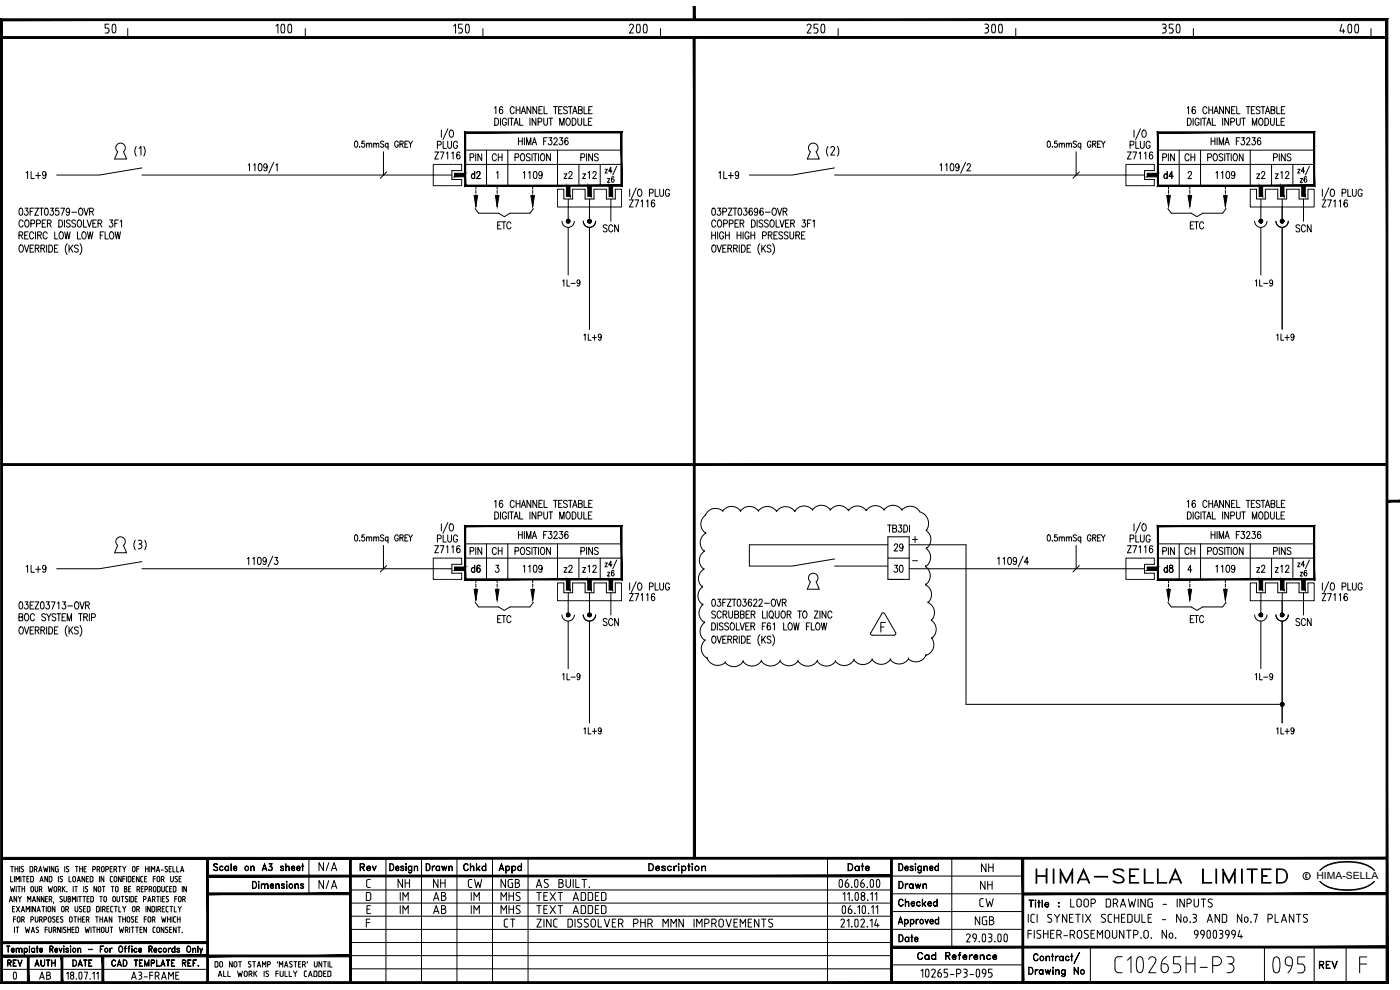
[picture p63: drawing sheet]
<svg xmlns="http://www.w3.org/2000/svg" width="420mm" height="297mm" viewBox="0 0 420 297" stroke-linecap="round" stroke-linejoin="round" font-family="sans-serif">
<defs><g id="words">
<g font-size="11.9">
<text x="26.5" y="13.4">50</text>
<text x="77.3" y="13.4">100</text>
<text x="132.6" y="13.4">150</text>
<text x="183.8" y="13.4">200</text>
<text x="239.2" y="13.4">250</text>
<text x="290.3" y="13.4">300</text>
<text x="345.7" y="13.4">350</text>
<text x="397.2" y="13.4">400</text>
</g>
<text font-size="10.1" x="3.2" y="297">0</text>
<text font-size="7.9" x="310.1" y="266.3">HIMA-SELLA LIMITED</text>
<g font-size="5.7">
<text x="94.9" y="262.5">N/A</text>
<text x="293.9" y="262.8">NH</text>
<text x="94.9" y="267.8">N/A</text>
<text x="118.5" y="267.4">NH</text>
<text x="129.1" y="267.4">NH</text>
<text x="139.7" y="267.4">CW</text>
<text x="149.6" y="267.4">NGB</text>
<text x="293.5" y="268.1">NH</text>
<text x="119.2" y="275.5">IM</text>
<text x="129.1" y="275.5">AB</text>
<text x="140.4" y="275.5">IM</text>
<text x="149.6" y="271.3">MHS</text>
<text x="149.6" y="275.5">MHS</text>
<text x="160.2" y="275.5">TEXT ADDED</text>
<text x="293.2" y="273.4">CW</text>
<text x="320.3" y="273.4">LOOP DRAWING - INPUTS</text>
<text x="150.3" y="279.4">CT</text>
<text x="160.2" y="279.4">ZINC DISSOLVER PHR MMN IMPROVEMENTS</text>
<text x="291.7" y="278.7">NGB</text>
</g>
<g font-size="5.3">
<text x="130.5" y="45.9">PLUG</text>
<text x="338.3" y="45.9">PLUG</text>
<text x="129.5" y="49">Z7116</text>
<text x="146.8" y="49.4">CH</text>
<text x="337.6" y="49">Z7116</text>
<text x="354.9" y="49.4">CH</text>
<text x="7.1" y="54.7">1L+9</text>
<text x="140.8" y="54.7">d2</text>
<text x="156.3" y="54.7">1109</text>
<text x="168.3" y="54.7">z2</text>
<text x="173.9" y="54.7">z12</text>
<text x="214.8" y="54.7">1L+9</text>
<text x="348.5" y="54.7">d4</text>
<text x="364.1" y="54.7">1109</text>
<text x="376.4" y="54.7">z2</text>
<text x="381.7" y="54.7">z12</text>
<text x="148.5" y="69.8">ETC</text>
<text x="180.3" y="70.9">SCN</text>
<text x="356.3" y="69.8">ETC</text>
<text x="388.1" y="70.9">SCN</text>
<text x="129.5" y="167.2">Z7116</text>
<text x="146.8" y="167.6">CH</text>
<text x="267.4" y="166.5">29</text>
<text x="337.6" y="167.2">Z7116</text>
<text x="354.9" y="167.6">CH</text>
<text x="7.1" y="172.9">1L+9</text>
<text x="140.8" y="172.9">d6</text>
<text x="156.3" y="172.9">1109</text>
<text x="168.3" y="172.9">z2</text>
<text x="173.9" y="172.9">z12</text>
<text x="267.4" y="172.9">30</text>
<text x="348.5" y="172.9">d8</text>
<text x="364.1" y="172.9">1109</text>
<text x="376.4" y="172.9">z2</text>
<text x="381.7" y="172.9">z12</text>
<text x="188" y="181.3">Z7116</text>
<text x="395.8" y="181.3">Z7116</text>
<text x="148.5" y="188">ETC</text>
<text x="180.3" y="189.1">SCN</text>
<text x="356.3" y="188">ETC</text>
<text x="388.1" y="189.1">SCN</text>
<text x="107.2" y="262.5">Rev</text>
<text x="127" y="262.5">Drawn</text>
<text x="138.3" y="262.5">Chkd</text>
<text x="253.6" y="262.5">Date</text>
<text x="268.8" y="267.8">Drawn</text>
<text x="119.2" y="271.3">IM</text>
<text x="129.1" y="271.3">AB</text>
<text x="140.4" y="271.3">IM</text>
<text x="160.2" y="271.3">TEXT ADDED</text>
<text x="268.8" y="273">Checked</text>
<text x="268.8" y="283.6">Date</text>
<text x="274.5" y="289.3">Cad Reference</text>
<text x="395.1" y="291.7">REV</text>
<text x="10.9" y="294.9">AB</text>
<text x="38.5" y="294.9">A3-FRAME</text>
</g>
<g font-size="4.9">
<text x="181.3" y="56.1">z6</text>
<text x="393.3" y="56.1" transform="rotate(-90 393.3 56.1)">z6</text>
<text x="174.3" y="103.4">1L+9</text>
<text x="382.4" y="103.4">1L+9</text>
<text x="1.4" y="291">REV</text>
<text x="9.5" y="291">AUTH</text>
<text x="20.8" y="291">DATE</text>
</g>
<g font-size="4.4">
<text x="181.3" y="173.9">z6</text>
<text x="389.5" y="173.9">z6</text>
</g>
<text font-size="3" x="395.1" y="263.8">HIMA-SELLA</text>
<text font-size="2.6" x="273" y="169.3">-</text>
</g></defs>
<!-- layer: 00-DRG_FRAME -->
<g fill="none" stroke="#000" stroke-width=".3">
<path d="M3.2 260h.8M3.6 260v1.6M4.5 260v1.6M5.3 260v1.6M5.8 260v1.6M13.1 260l.3 1.6 .3-1.1 .4 1.1 .3-1.6M14.9 260v1.6M16.2 260v1.6l-.8-1.6v1.6M17 260l-.3 .3v1.1l.3 .2M17 260h.5M19.4 260v1.6M22.6 260h.8"/>
<path d="M23 260v1.6M23.9 260v1.6M24.7 260v1.6M25.9 260h-.7v1.6h.7M28.2 260l.5 .4-.5 .5M28.3 260h-.5v1.6M33.7 260h-.6v1.6h.6M35.5 260h.8M35.9 260v1.6M36.8 260l.5 .7v.9M37.8 260l-.5 .7M41.7 260h-.7v1.6"/>
<path d="M43.7 260v1.6M44.5 260v1.6M45 260v1.6M51.4 260h-.6v1.6h.6M51.9 260v1.6h.7M53 260v1.6h.7M64.3 259.2l.6-.1 .4 .3-.4-.2-.7 .2 .1 .4 .8 .4 .2 .4v.3l-.4 .3-.8-.3 .5 .2 .7-.2-.2-.6-.9-.5zM66.1 259.9l.5-.1 .2 .4-.2-.3a.59 .59 0 0 0-.6 .7 .59 .59 0 0 0 .8 .5l.1-.2a.66 .66 0 0 1-1 0 .66 .66 0 0 1 .2-1zM67.7 259.9l.5-.1 .3 .3-.3-.2a.6 .6 0 0 0-.7 .6 .6 .6 0 0 0 .7 .6l.3-.2a.66 .66 0 0 1-1 0 .66 .66 0 0 1 .2-1zM68.5 259.8l.1 1.4zM69.3 259.1l.1 2.1zM75.2 259.8l.1 1.4z"/>
<path d="M75.6 259.9h.6l.1 1.3-.2-1.2-.3-.1-.5 .3zM79.4 259.1l.7 2.1-.7-1.8-.7 1.8zM81.1 259.9a.65 .65 0 0 1 .7 .5 .65 .65 0 0 1-.5 .8 .65 .65 0 0 1-.8-.4l.2 .3a.66 .66 0 0 0 1-.4M81.6 259.2l-.9-.1h1l-.6 .9M81.6 259.1l-.6 .9 .5 .1 .2 .3M84.3 259.9v.4M85 259.9l.1 .2-.3-.3-.6 .3 .8 .6M85.7 259.1l.1 2.1zM86.1 259.9h.6l.1 1.3-.2-1.2-.3-.1-.5 .3zM90.5 259.8l.6 .1zM90.8 259.1l.1 2.1zM92.7 257.5v10.7"/>
<path d="M115.8 257.5v37.3M117 259.1a1.08 1.08 0 0 1 1.2 1.1 1.08 1.08 0 0 1-1.2 1zM117.1 259.2a.97 .97 0 0 1 1 1 .97 .97 0 0 1-1 .9zM120.4 259.9v.4M121 259.9l.2 .2-.3-.3-.7 .3 .9 .6M121.7 259.2l.2-.1 .1 .2-.2 .1zM121.8 259.2h.1M121.8 259.8l.1 1.4zM122.7 259.9l.5-.1 .3 .3-.3-.2a.6 .6 0 0 0-.6 .6 .6 .6 0 0 0 .6 .6l.3-.2a.66 .66 0 0 1-1 0 .66 .66 0 0 1 .2-1zM123.5 259.8l.1 1.6-.2 .5-.5 .1-.3-.4 .4 .3 .4-.3zM124.3 259.8l.1 1.4zM124.7 259.9h.6v1.3l-.1-1.2-.4-.1-.4 .3z"/>
<path d="M126.5 257.5v37.3M137.1 257.5v37.3M147.8 257.5v37.3M150.5 259.1l.7 2.1-.7-1.8-.7 1.8zM151.8 259.8l.1 2.2zM152 259.9a.64 .64 0 0 1 .9 .3 .64 .64 0 0 1-.2 .8 .64 .64 0 0 1-.8-.1l.3 .2a.6 .6 0 0 0 .7-.6 .6 .6 0 0 0-.7-.6l-.3 .2zM153.6 259.8l.1 2.2zM153.9 259.9a.65 .65 0 0 1 .8 .3 .65 .65 0 0 1-.1 .8 .65 .65 0 0 1-.9-.1l.4 .2a.6 .6 0 0 0 .6-.6 .6 .6 0 0 0-.6-.6l-.4 .2zM156.4 259.1l.1 2.1zM158.5 257.5v37.3M194.7 259.1h.7a1.14 1.14 0 0 1 .8 1.1 1.14 1.14 0 0 1-.8 1h-.7zM194.8 259.2a1.04 1.04 0 0 1 1.2 .6 1.04 1.04 0 0 1-.3 1.2l-.9 .1z"/>
<path d="M198.8 259.9v.4M199.5 259.9l.2 .2-.4-.3-.7 .3 1 .6M202.2 259.8l.1 1.4zM203.5 259.2l.2-.1 .1 .2-.2 .1zM203.6 259.2h.1M203.6 259.8l.1 1.4zM204.6 259.8l.1 2.2zM204.9 259.9a.68 .68 0 0 1 .9 .3 .68 .68 0 0 1-.2 .9 .68 .68 0 0 1-.9-.2l.4 .2a.61 .61 0 0 0 .7-.6 .61 .61 0 0 0-.7-.6l-.4 .2zM206.4 259.8l.7 .1zM206.7 259.1l.1 2.1zM207.6 259.2l.2-.1 .1 .2-.2 .1zM207.7 259.2h.1"/>
<path d="M207.7 259.8l.1 1.4zM210.5 259.8l.2 1.4zM248.3 257.5v37.3M269.7 259.1a1.08 1.08 0 0 1 1.3 1.1 1.08 1.08 0 0 1-1.3 1zM269.8 259.2a.97 .97 0 0 1 1.1 1 .97 .97 0 0 1-1.1 .9zM273.3 259.9v.4M273.9 259.9l.2 .2-.4-.3-.6 .3 .9 .6M274.7 259.1l.1 .3zM274.7 259.2h.1M274.7 259.8l.1 1.4zM275.7 259.9l.4-.1 .4 .3-.4-.2a.6 .6 0 0 0-.6 .6 .6 .6 0 0 0 .6 .6l.4-.2a.66 .66 0 0 1-1.1 0 .66 .66 0 0 1 .3-1zM276.5 259.8v1.8l-.7 .4-.3-.4 .4 .3 .5-.3z"/>
<path d="M277.3 259.8v1.4zM277.6 259.9h.6l.1 1.3-.1-1-.2-.3-.7 .3zM281.6 259.1l.1 2.1zM285.6 257.5v26.7M409.3 259.3a15.5 15.5 0 0 0-12.7 1.5l-.5 .4a8.5 8.5 0 0 1 5.7-2.6 14.6 14.6 0 0 1 8.6 1l2.1 1.6-1.5-1.1-1.7-.8M2.8 270.6l.5-1.6 .4 1.6M2.9 270.1h.7M3.1 266l.4 1.6 .3-1.1 .3 1.1 .3-1.6M3.2 263v1.6h.6M3.8 272.7h.5M4 275.8h.7M4.3 263v1.6"/>
<path d="M4.3 278.2v1.6M4.4 272h-.6v1.6h.6M4.5 260.7h.8M4.7 275.1h-.7v1.6M4.8 264.6v-1.6l.5 .9 .5-.9v1.6M4.8 278.2h.8M4.9 266v1.6M4.9 272l1 1.6M5 269v1.6l-.8-1.6v1.6M5.2 278.2v1.6M5.3 266h.8M5.4 275.1l.6 .2v1.2a.41 .41 0 0 1-.5 .2 .41 .41 0 0 1-.3-.5z"/>
<path d="M5.5 269l.4 .7v.9M5.7 266v1.6M5.9 272l-1 1.6M6.3 263v1.6M6.4 273.6l.5-1.6 .5 1.6M6.4 269l-.5 .7M6.5 260.6l.4 .3a.43 .43 0 0 1 0 .6 .43 .43 0 0 1-.6 0M6.5 276l.7-.3-.1-.6h-.6v1.6M6.5 273.1h.7M6.6 266v1.6M6.6 266.7h.8M6.8 263h.8"/>
<path d="M7 276l.3 .7M7 260h-.6l.1 .6M7.2 263v1.6M7.4 266v1.6M7.6 278.2l.3 1.6 .3-1.1 .4 1.1 .3-1.6M7.9 273.6v-1.6l.4 .9 .5-.9v1.6M8.1 263.7h.5M8.3 270.6v-1.6l.5 .9 .4-.9v1.6M8.7 263h-.6v1.6h.6M9.3 276l.7-.3-.1-.6h-.6v1.6M9.3 272v1.6M9.4 279.8l.5-1.6 .5 1.6"/>
<path d="M9.5 266l.5 .2v1.2a.37 .37 0 0 1-.3 .2 .37 .37 0 0 1-.4-.2v-1zM9.5 261.6l.3-.2v-1.1l-.2-.3h-.6v1.6h.5M9.5 279.4h.7M9.7 270.6l.5-1.6 .5 1.6M9.9 270.1h.6M10 263.3l-.2-.3h-.6v1.6l.6-.1 .2-.3M10 263.3v.9M10.3 260.9l.8-.3-.2-.6h-.6v1.6M10.5 266l.1 1.4a.37 .37 0 0 0 .3 .2 .37 .37 0 0 0 .4-.2v-1.4M10.6 275.1v1.4a.41 .41 0 0 0 .5 .2 .41 .41 0 0 0 .3-.5v-1.1M10.6 272v1.6l-.8-1.6v1.6M10.8 260.9l.3 .7"/>
<path d="M10.9 278.3v.4l.5 .4a.42 .42 0 0 1 .1 .6 .42 .42 0 0 1-.7 0M10.9 278.3h.7M11.1 273.6l.5-1.6 .5 1.6M11.3 273.1h.6M11.6 261.6l.5-1.6 .5 1.6M11.8 261.1h.6M11.8 266.9l.7-.2-.1-.7h-.6v1.6M11.9 276h.4M11.9 269v1.6l-.7-1.6v1.6M12 264.6l.5-1.6 .5 1.6M12.1 264.1h.7M12.3 275l.4 .5-.4 .5"/>
<path d="M12.3 275.1h-.4v1.6M12.3 266.9l.3 .7M12.4 276l.3 .7M12.6 272h.8M13 272v1.6M13.2 276l.7-.3-.1-.6h-.6v1.6M13.2 269v1.6l-.8-1.6v1.6M13.5 278.9h.7M13.7 269.7h.4M13.9 272v1.6M14.2 278.2h-.7v1.6M14.3 263v1.6l-.8-1.6v1.6"/>
<path d="M14.3 269h-.6v1.6h.6M14.4 273.1v.3a.41 .41 0 0 0 .5 .2 .41 .41 0 0 0 .3-.5M14.4 272.4v-.2a.41 .41 0 0 1 .5-.2 .41 .41 0 0 1 .3 .4M14.4 272.4v.7M14.5 266l.3 1.6 .3-1.1 .3 1.1 .3-1.6M14.7 275.1l.5 .2v1.2a.41 .41 0 0 1-.4 .2 .41 .41 0 0 1-.3-.5zM14.7 278.2v1.4a.41 .41 0 0 0 .5 .2 .41 .41 0 0 0 .3-.4v-1.2M14.8 269.9l.7-.3-.1-.6h-.6v1.6M15.2 272.4v.7M15.2 269.9l.4 .7M15.6 263.3l-.2-.3h-.6v1.6l.6-.1 .2-.3M15.6 263.3v.9"/>
<path d="M16 279.1h.4M16.1 270.6l-.1 .4M16.4 278.2l.4 .4-.4 .5M16.4 278.2h-.4v1.6M16.4 266l.5 .2v1.2a.37 .37 0 0 1-.3 .2 .37 .37 0 0 1-.3-.2l-.1-1zM16.5 272v1.6l-.8-1.6v1.6M16.5 279.1l.3 .7M16.5 275.1h-.4l-.3 .2v.3l.6 .4a.42 .42 0 0 1 0 .6 .42 .42 0 0 1-.6 0M17 275.8h.5M17.2 260.7h.3v.9h-.5M17.5 266.9l.7-.2-.1-.7h-.6v1.6M17.5 263v1.6"/>
<path d="M17.7 275.1h-.7v1.6h.7M17.9 266.9l.4 .7M18 270.5l.4 .1M18 264.5l.4 .1M18.1 278.2v1.6l-.8-1.6v1.6M18.4 273.1l.1 .3a.41 .41 0 0 0 .5 .2 .41 .41 0 0 0 .3-.5M18.5 273.1v-.9a.41 .41 0 0 1 .5-.2 .41 .41 0 0 1 .3 .4v.7M18.6 278.2v1.6M18.7 269h-.4l-.3 .2 .1 .3 .6 .6-.3 .5M18.7 276a.42 .42 0 0 1 .1 .6 .42 .42 0 0 1-.7 0M18.7 266v1.6M18.8 263l-.5-.1-.3 .3 .1 .3 .6 .6-.3 .5"/>
<path d="M18.9 275.1h-.5l-.2 .2v.3l.5 .4M19 266.6l.5 1M19.2 269v1.4a.37 .37 0 0 0 .4 .2 .37 .37 0 0 0 .3-.2l.1-1.4M19.3 278.8l.4 .3a.43 .43 0 0 1 0 .6 .43 .43 0 0 1-.6 0M19.5 266l-.8 .9M19.7 272.9l.8-.3-.1-.6h-.7v1.6M19.8 278.3h-.7l.1 .5M20.1 267.5h.1M20.1 260.6l.4 .3a.42 .42 0 0 1 .1 .6 .42 .42 0 0 1-.7 0M20.2 272.9l.4 .7M20.3 278.2v1.6M20.3 278.9h.8"/>
<path d="M20.4 269.7l.7-.2-.1-.5h-.6v1.6h.4M20.7 260h-.7l.1 .6M20.7 263v1.6h.7M20.8 269.7l.4 .4-.4 .5M21 275.1l.6 .2v1.2a.41 .41 0 0 1-.5 .2 .41 .41 0 0 1-.3-.5zM21.1 278.2v1.6M21.6 278.9h.5M21.7 270.6v-1.6l.5 .9 .5-.9v1.6M21.8 264.1l.1 .3a.41 .41 0 0 0 .5 .2 .41 .41 0 0 0 .3-.5M21.8 264.1l.1-.9a.41 .41 0 0 1 .5-.2 .41 .41 0 0 1 .3 .4v.7M22 266v1.6M22.2 275.1h.8"/>
<path d="M22.3 278.2h-.7v1.6h.7M22.4 266h.8M22.5 273.1l.1 .3a.41 .41 0 0 0 .5 .2 .41 .41 0 0 0 .2-.5M22.5 272v1.1M22.6 275.1v1.6M22.8 266v1.6M23.1 269v1.6M23.2 264.6l.4-1.6 .5 1.6M23.2 278.2l.3 .1 .1 1.1M23.2 278.2h-.4v1.6h.6l.2-.4M23.3 264.1h.7M23.3 272v1.1"/>
<path d="M23.5 275.1v1.6M23.5 275.8h.8M23.6 269h.8M23.9 260.7h.8M24 269v1.6M24.3 275.1v1.6M24.6 272h-.5l-.3 .2 .1 .3 .5 .4a.43 .43 0 0 1 .1 .6 .43 .43 0 0 1-.7 0M24.8 275.8h.5M24.9 269h.8M25.1 272.7h.4M25.1 266v1.6M25.2 260.7h.5"/>
<path d="M25.3 269v1.6M25.4 275.1h-.6v1.6h.6M25.4 263v1.6l-.8-1.6v1.6M25.5 278.2l.4 1.6 .3-1.1 .3 1.1 .3-1.6M25.6 267.5l.4 .1M25.7 272h-.6v1.6h.6M25.9 276l.8-.3-.2-.6h-.6v1.6M25.9 263.7h.5M26.1 269.7h.5M26.1 266.9l.2 .4-.3 .3M26.3 266h-.4l-.3 .2v.3l.6 .4M26.4 276l.3 .7"/>
<path d="M26.6 263h-.7v1.6h.7M26.7 273.6l.3-.4v-1.1l-.8-.1v1.6h.5M26.8 269h-.7v1.6h.7M27.3 278.2v1.6M27.8 278.2h.8M27.8 260.9h.5M27.9 263.3l-.2-.3h-.6v1.6l.7-.2 .1-1.1M28 269.3l-.1-.3h-.7v1.6h.7l.1-.4M28 269.3v.9M28.2 278.2v1.6M28.7 275.1h.8M29 266v1.6l-.8-1.6v1.6"/>
<path d="M29.1 275.1v1.6M29.1 278.2v1.6M29.1 278.9h.8M29.1 260.9l.8-.3-.2-.6h-.6v1.6M29.5 273.6l.3-.4-.1-1.1-.7-.1v1.6h.5M29.6 260.9l.4 .7M29.7 266l.5 .2v1.2a.37 .37 0 0 1-.3 .2 .37 .37 0 0 1-.4-.2v-1zM29.8 263v1.6M29.9 269h.8M29.9 278.2v1.6M30 275.1v1.6M30 275.8h.8"/>
<path d="M30.3 272v1.6M30.3 269v1.6M30.4 278.6l.1-.2a.39 .39 0 0 1 .3-.2 .39 .39 0 0 1 .4 .2v1.2a.41 .41 0 0 1-.5 .2 .41 .41 0 0 1-.3-.4M30.4 261.1l.1 .3a.41 .41 0 0 0 .5 .2 .41 .41 0 0 0 .3-.5M30.4 278.6v.8M30.5 261.1v-.9a.41 .41 0 0 1 .5-.2 .41 .41 0 0 1 .3 .4v.7M30.7 266h.8M30.8 272.9h.4M30.8 275.1v1.6M31.1 266v1.6M31.2 263v1.6l-.9-1.6v1.6M31.2 269.4v-.2a.37 .37 0 0 1 .3-.2 .37 .37 0 0 1 .4 .2v1.2a.37 .37 0 0 1-.4 .2 .37 .37 0 0 1-.3-.2v-.3"/>
<path d="M31.2 272l.4 .4-.4 .5M31.2 272h-.4v1.6M31.2 269.4v.7M31.3 272.9l.3 .7M31.3 276.7l.5-1.6 .5 1.6M31.5 276.3h.6M31.7 278.2l.1 1.4a.41 .41 0 0 0 .4 .2 .41 .41 0 0 0 .3-.4l.1-1.2M31.8 260.9l.7-.3-.1-.6h-.6v1.6M32.1 272.7h.5M32.7 272h-.6v1.6h.6M33 278.2h.8M33.1 260.7h.4"/>
<path d="M33.1 263.3v1.1l.7 .2M33.2 273.2l.3 .4M33.2 272.3v.9M33.4 266h.8M33.4 278.2v1.6M33.5 273.6h.4M33.6 275.1v1.6l-.8-1.6v1.6M33.8 263h-.5l-.2 .3M33.8 266v1.6M33.9 272h-.5l-.2 .3M34 269l.6 .2v1.2a.37 .37 0 0 1-.4 .2 .37 .37 0 0 1-.3-.2l-.1-1zM34.2 260.9l.8-.3-.2-.6h-.6v1.6"/>
<path d="M34.2 264.1l.1 .3a.41 .41 0 0 0 .5 .2 .41 .41 0 0 0 .3-.5M34.2 264.1l.1-.9a.41 .41 0 0 1 .5-.2 .41 .41 0 0 1 .3 .4v.7M34.4 272h.8M34.7 260.9l.3 .7M34.8 272v1.6M35.1 269l.1 1.4a.37 .37 0 0 0 .3 .2 .37 .37 0 0 0 .3-.2l.1-1.4M35.4 266.4v-.2a.37 .37 0 0 0-.4-.2 .37 .37 0 0 0-.3 .2v1.2a.37 .37 0 0 0 .3 .2 .37 .37 0 0 0 .4-.2v-.3M35.5 266.4v.8M35.5 275.1h.8M35.7 272v1.6h.6M35.8 278.2l.3 1.6 .4-1.1 .3 1.1 .3-1.6M35.9 275.1v1.6"/>
<path d="M36.4 263v1.6l-.8-1.6v1.6M36.4 269h.8M36.8 269v1.6M36.8 272l.5 .7v.9M36.8 275.1v1.6M36.8 275.8h.9M36.9 263.7h.6M37.3 266l.7 .1v.4l-.3 .2 .4 .4-.4 .5h-.4zM37.3 266.7h.4M37.5 263h-.6v1.6M37.6 279.1l.8-.2-.2-.7h-.6v1.6M37.6 270.5l.4 .1"/>
<path d="M37.7 275.1v1.6M37.8 272l-.5 .7M38 263v1.6M38.1 279.1l.3 .7M38.3 275.1l.6 .2v1.2a.41 .41 0 0 1-.5 .2 .41 .41 0 0 1-.3-.5zM38.3 269h-.4l-.3 .2 .1 .3 .6 .6-.3 .5M38.6 266.7h.5M38.8 269v1.6M38.9 278.2v1.6M39.2 266h-.6v1.6h.6M39.3 269l.7 .1-.1 1.5h-.6zM39.3 263.3l-.2-.3h-.6v1.6l.8-.2v-1.1"/>
<path d="M39.4 278.2h.8M39.7 261.1l.1 .3a.41 .41 0 0 0 .5 .2 .41 .41 0 0 0 .3-.5M39.7 273.1l.1 .3a.41 .41 0 0 0 .5 .2 .41 .41 0 0 0 .3-.5M39.7 273.1l.1-.9a.41 .41 0 0 1 .5-.2 .41 .41 0 0 1 .3 .4v.7M39.8 261.1v-.9a.41 .41 0 0 1 .5-.2 .41 .41 0 0 1 .3 .4v.7M39.8 263.7h.5M39.8 278.2v1.6M40.2 275.1h-.5l-.3 .2 .1 .3 .5 .4a.42 .42 0 0 1 .1 .6 .42 .42 0 0 1-.7 0M40.4 263h-.6v1.6h.6M40.6 269.7h.4M40.7 275.8h.4M40.7 278.2h.8"/>
<path d="M41 272.9l.8-.3-.2-.6h-.6v1.6M41 260.7h.7M41.1 278.2v1.6M41.1 266.9h.4M41.2 269h-.6v1.6h.6M41.3 275.1h-.6v1.6h.6M41.5 266l.4 .4-.4 .5M41.5 266h-.4v1.6M41.5 272.9l.3 .7M41.6 266.9l.3 .7M41.8 263v1.6l-.9-1.6v1.6M42 278.9h.5"/>
<path d="M42.2 263.3l.1 1.1 .6 .2M42.4 266.7h.5M42.7 278.2h-.7v1.6h.7M42.9 263h-.5l-.2 .3M43 266h-.6v1.6h.6M43.1 269.9l.7-.3-.1-.6h-.6v1.6M43.3 275.8h.6M43.4 263.7h.5M43.5 266.9l.7-.2-.1-.7h-.6v1.6M43.7 260.7h.8M43.8 272v1.6M43.9 275.1h-.6v1.6"/>
<path d="M44 278.2v1.6l-.8-1.6v1.6M44 263h-.6v1.6h.6M44.3 270.6l.5-1.6 .5 1.6M44.5 270.1h.6M44.6 275.1l.6 .2v1.2a.41 .41 0 0 1-.5 .2 .41 .41 0 0 1-.3-.5zM44.8 266.9l.7-.2-.2-.7h-.5v1.6M45.1 272v1.6l-.8-1.6v1.6M45.2 266.9l.4 .7M45.5 261.6v-1.6l.5 .9 .4-.9v1.6M45.7 276l.8-.3-.2-.6h-.6v1.6M45.8 269.9l.7-.3-.1-.6h-.6v1.6M45.9 279.4l.2 .4h.5"/>
<path d="M46 263.7h.7M46.1 273.6l.3-.4v-1.1l-.8-.1v1.6h.5M46.2 276l.3 .7M46.2 266l.5 .2v1.2a.37 .37 0 0 1-.3 .2 .37 .37 0 0 1-.3-.2l-.1-1zM46.2 269.9l.3 .7M46.2 278.2l-.3 .3v.9M46.2 278.2h.4M46.7 263h-.7v1.6M46.9 272v1.6M46.9 261.6l.5-1.6 .5 1.6M47 269h.8M47.1 261.1h.6"/>
<path d="M47.1 264.1l.1 .3a.41 .41 0 0 0 .5 .2 .41 .41 0 0 0 .2-.5M47.1 264.1l.1-.9a.41 .41 0 0 1 .5-.2 .41 .41 0 0 1 .2 .4v.7M47.3 278.2l.5 .2v1.2a.41 .41 0 0 1-.5 .2 .41 .41 0 0 1-.2-.4zM47.4 272.9l.8-.3-.2-.6h-.6v1.6M47.4 269v1.6M47.9 272.9l.3 .7M48 266.3l-.1-.3h-.6v1.6l.6-.1 .1-.3M48.1 266.3v.9M48.3 269v1.6M48.4 261.1h.6M48.4 263.9l.8-.3-.1-.6h-.7v1.6M48.5 275.1l.3 1.6 .3-1.1 .4 1.1 .3-1.6"/>
<path d="M48.5 266l.1 1.4a.37 .37 0 0 0 .3 .2 .37 .37 0 0 0 .4-.2v-.3M48.7 272.7h.5M48.7 269.7h.5M48.9 263.9l.4 .7M49.2 278.2v1.6l-.8-1.6v1.6M49.3 266v1.2M49.4 272h-.7v1.6h.7M49.4 269h-.7v1.6h.7M49.7 260.6l.4 .3a.42 .42 0 0 1 .1 .6 .42 .42 0 0 1-.7 0M49.8 270.5l.4 .1M49.9 269h.7M49.9 269v.5l.7 .6-.3 .5"/>
<path d="M50.2 272l-.3 .1-.1 1.1 .4 .4M50.2 272h.3M50.2 273.6h.3M50.2 279.1a.42 .42 0 0 1 .1 .6 .42 .42 0 0 1-.6 0M50.2 260h-.6l.1 .6M50.3 275.1v1.6M50.3 275.8h.8M50.4 278.3l-.4-.1-.3 .2v.3l.5 .4M50.4 266h-.4l-.2 .3v1.1l.6 .2M50.8 260.7h.4M50.9 266.7h.5M50.9 278.9h.5"/>
<path d="M51 272h.8M51.1 275.1v1.6M51.2 264.1l.1 .3a.41 .41 0 0 0 .4 .2 .41 .41 0 0 0 .3-.5M51.2 263v1.1M51.4 272v1.6M51.5 266h-.6v1.6h.6M51.5 278.2h-.6v1.6h.6M51.6 275.1v1.6M52 266l.7 .1-.1 1.4-.6 .1zM52 263v1.1M52.3 272v1.6h.6M52.4 275l-.3 .2v1.1l.3 .4"/>
<path d="M52.4 276.7h.3M52.4 275.1h.3M52.5 269.7h.6M52.5 264.5l.4 .1M52.9 278.2v1.6l-.9-1.6v1.6M53.1 269h-.6v1.6M53.2 263l-.4-.1-.3 .3 .1 .3 .6 .6-.3 .5M53.2 275.1v1.6M53.2 275.8h.8M53.3 278.2h.9M53.4 272l.5 .7v.9M53.7 278.2v1.6"/>
<path d="M53.7 263.7h.5M53.7 269l.6 .2v1.2a.37 .37 0 0 1-.4 .2 .37 .37 0 0 1-.3-.2v-1zM54 275.1v1.6M54.2 261.6l.5-1.6 .5 1.6M54.4 261.1h.6M54.4 263h-.7v1.6h.7M54.4 272l-.5 .7M54.7 279.8h.1M54.7 266v1.6M54.8 269.9l.8-.3-.2-.6h-.6v1.6M55.3 269.9l.3 .7M55.9 266v1.6l-.7-1.6v1.6"/>
<path d="M70.1 260.4h.9l-.3-.5a.59 .59 0 0 0-.6 .7 .59 .59 0 0 0 .8 .5l.2-.2a.61 .61 0 0 1-.9 .1 .61 .61 0 0 1-.1-.9 .61 .61 0 0 1 .9-.1l.1 .5h-1M75.8 264.4a1.08 1.08 0 0 1 1.2 1.1 1.08 1.08 0 0 1-1.2 1.1zM75.9 264.5a.97 .97 0 0 1 1.1 1 .97 .97 0 0 1-1.1 1zM77.6 264.4l.2 .1-.1 .2zM77.6 264.5h.1M77.6 265.1l.1 1.5zM78.4 265.1l.1 1.5zM78.8 265.2h.6l.1 1.4-.2-1.2-.3-.2-.5 .4zM78.9 260.7h1M79 260.6h.8M79.7 265.2h.7l.1 1.4-.2-1.2-.4-.2-.4 .4zM80.6 260.9l.3 .2"/>
<path d="M81.2 265.8h.8v-.4a.57 .57 0 0 0-.9 .5 .57 .57 0 0 0 .9 .5l.1-.1a.62 .62 0 0 1-.8 0 .62 .62 0 0 1-.1-.8 .62 .62 0 0 1 .8-.1l.1 .5h-.9M81.3 260l.4 .5-.4 .6M82.7 265.1l.1 1.5zM83.1 265.2h.6l.1 1.4-.2-1.2-.3-.2-.5 .4zM84.2 261.1h.8M84.2 260.2l.9 .6-.3 .4-.6-.3 .1 .2M84.2 260h.8M84.5 266.4h.8M84.5 265.6l.8 .4 .1 .3a.51 .51 0 0 1-.5 .3 .51 .51 0 0 1-.5-.3l.2 .2M84.5 265.4h.8M84.6 265.2v.4M85 260.6v.5"/>
<path d="M85.2 265.2l.2 .3a.51 .51 0 0 0-.5-.4 .51 .51 0 0 0-.5 .4l.9 .6M85.2 266v.5M86 264.4l.1 .3-.2-.1zM86 264.5h.1M86 265.1l.1 1.5zM87.5 260.4h.9l-.3-.5a.58 .58 0 0 0-.6 .7 .58 .58 0 0 0 .8 .5l.2-.2a.61 .61 0 0 1-.9 .1 .61 .61 0 0 1-.1-.9 .61 .61 0 0 1 .9-.1l.1 .5h-1M88.5 265.1l.1 1.5zM88.8 265.2h.7l.1 1.4-.2-1.2-.4-.2-.4 .4zM89.1 260.4h.9l-.3-.5a.58 .58 0 0 0-.6 .7 .58 .58 0 0 0 .8 .5l.2-.2a.61 .61 0 0 1-.9 .1 .61 .61 0 0 1-.1-.8 .61 .61 0 0 1 .9-.2l.1 .5h-1M90.3 266.4h.7M90.3 265.6l.7 .4 .1 .3a.52 .52 0 0 1-.4 .3 .52 .52 0 0 1-.5-.3l.1 .2M90.3 265.4h.7"/>
<path d="M90.3 265.2v.4M91 265.2l.1 .3a.52 .52 0 0 0-.4-.4 .52 .52 0 0 0-.5 .4l.8 .6M91 266v.5M105.2 267h162.3M105.2 271h162.3M105.2 274.9h162.3M105.2 278.9h162.3M118.8 260.4h.9l-.3-.5a.57 .57 0 0 0-.6 .7 .57 .57 0 0 0 .8 .4l.1-.1a.61 .61 0 0 1-.8 .1 .61 .61 0 0 1-.1-.8 .61 .61 0 0 1 .9-.2v.5h-.9M120.3 260h.8M120.3 260.2l.8 .4 .1 .3-.3 .3-.7-.3M121 260.6v.5M149.9 260.7h1.1"/>
<path d="M150 260.6h.9M155.4 260.1l.4-.3 .6 .3-.3-.2a.6 .6 0 0 0-.7 .6 .6 .6 0 0 0 .7 .6l.3-.2a.65 .65 0 0 1-.9 .2 .65 .65 0 0 1-.1-1zM196.8 260.4h1l-.1-.4a.58 .58 0 0 0-.8 .1 .58 .58 0 0 0 .1 .9 .58 .58 0 0 0 .8-.2l.2 .1a.67 .67 0 0 1-1.1 .2 .67 .67 0 0 1 0-1 .67 .67 0 0 1 1.1 .1v.3h-1.2M198.7 261h.9M198.7 260.2l1 .6-.4 .4-.7-.3 .2 .2M198.7 260h.9M199.5 260.6v.5M200.4 260.1l.4-.3 .7 .3-.2-.1a.58 .58 0 0 0-.8 .1 .58 .58 0 0 0 .1 .9 .58 .58 0 0 0 .8-.2l.1 .1a.7 .7 0 0 1-1 .2 .7 .7 0 0 1-.1-1zM202.4 260.1l.7-.3-.8 .6zM210.7 260.2l.5-.4 .5 .1 .1 1.3-.2-1.2-.4-.1zM267.5 262.9h39.5M267.5 268.2h39.5"/>
<path d="M267.5 273.5h39.5M267.5 278.8h39.5M269.7 276.7h1.1M269.8 276.6h.9M270.3 275.1l.7 2.1-.7-1.8-.7 1.8zM271.5 275.8v2.1zM271.6 260.4h.9l-.3-.5a.57 .57 0 0 0-.6 .7 .57 .57 0 0 0 .8 .4l.2-.1a.62 .62 0 0 1-.9 .1 .62 .62 0 0 1-.1-.8 .62 .62 0 0 1 .9-.2l.1 .5h-1M271.7 275.9a.65 .65 0 0 1 .9 .6 .65 .65 0 0 1-.9 .6l-.2-.2 .4 .2a.61 .61 0 0 0 .6-.6 .61 .61 0 0 0-.6-.6l-.4 .2zM273.2 275.8l.1 2.1zM273.2 261h.8M273.2 260.2l.9 .6-.4 .4-.6-.3 .2 .2M273.2 260h.8"/>
<path d="M273.5 275.9a.65 .65 0 0 1 .8 .6 .65 .65 0 0 1-.8 .6l-.2-.2 .3 .2a.61 .61 0 0 0 .6-.6 .61 .61 0 0 0-.6-.6l-.3 .2zM273.9 260.6v.5M274.9 275.8l.1 1.4zM275.3 275.9l.4-.1-.7 .6zM277.6 275.8l.5 1.2 .5-1.2-.5 1.4zM279 260.4h.9l-.1-.4a.56 .56 0 0 0-.8 .5 .56 .56 0 0 0 .8 .5l.2-.1a.61 .61 0 0 1-.9 .1 .61 .61 0 0 1 0-.9 .61 .61 0 0 1 .8-.1l.1 .5h-1M279.1 276.4h.9l-.1-.4a.56 .56 0 0 0-.8 .5 .56 .56 0 0 0 .8 .5l.2-.1a.61 .61 0 0 1-.8 .1 .61 .61 0 0 1-.1-.9 .61 .61 0 0 1 .8-.1l.1 .5h-1M280.6 260.1l.4-.3 .6 .3-.4-.2a.6 .6 0 0 0-.6 .6 .6 .6 0 0 0 .6 .6l.4-.2a.64 .64 0 0 1-.9 .2 .64 .64 0 0 1-.1-1zM280.9 275.9l.4-.1 .3 .3-.3-.2a.61 .61 0 0 0-.6 .6 .61 .61 0 0 0 .6 .6l.3-.2a.66 .66 0 0 1-1 0 .66 .66 0 0 1 .3-1zM281.6 275.1l.1 2.1zM308.8 270.1h1.3zM309.4 270.1v2.1l.1-2.1"/>
<path d="M310.6 270.1l.3 .1-.2 .1zM310.7 270.1h.1M310.7 270.7l.1 1.5zM311.4 270.7l.7 .2zM311.7 270.1l.1 2.1zM312.7 270.1l.1 2.1zM313.6 271.4h1.1v-.2a.56 .56 0 0 0-.9-.2 .56 .56 0 0 0 0 .9 .56 .56 0 0 0 .9-.1 .65 .65 0 0 1-1.1 .1 .65 .65 0 0 1 .3-1h.7l.2 .6h-1.2M317.6 270.9l.2-.2 .1 .3-.2 .1zM317.6 272l.2-.1 .1 .2zM317.7 270.9h.1M317.7 272h.1M392.3 262.3l-.4 .1v.7l.4 .3"/>
<path d="M409.3 266.3l1.7-.7 1.5-1.1a8.7 8.7 0 0 1-5.7 2.5 15 15 0 0 1-8.6-1l-2.1-1.5a10.9 10.9 0 0 0 8.2 2.5l2.5-.2 2.5-.5M.5 290.8h61.8M1.9 283.8l1.1 .1zM2.4 283.9v1.8l.1-1.8M3.4 285h.8l-.1-.4a.51 .51 0 0 0-.7 .5 .51 .51 0 0 0 .7 .5l.2-.1a.55 .55 0 0 1-.8 0 .55 .55 0 0 1 0-.7 .55 .55 0 0 1 .7-.2l.1 .5h-.9M4.8 284.5l.1 1.2zM5.1 284.6h.6l.1 1.1-.2-1.1h-.3l-.4 .2zM6 284.6h.5l.1 1.1-.1-1.1h-.3l-.4 .2zM7.2 284.5l.1 1.9zM7.5 284.6a.56 .56 0 0 1 .8 .5 .56 .56 0 0 1-1 .4l.3 .2a.55 .55 0 0 0 .6-.6 .55 .55 0 0 0-.6-.5l-.3 .1zM8.8 283.8l.1 1.9zM9.7 284.6l.3-.1 .4 .2-.4-.1a.55 .55 0 0 0-.5 .5 .55 .55 0 0 0 .5 .6l.4-.2a.59 .59 0 0 1-1 0 .59 .59 0 0 1 .3-.9z"/>
<path d="M10.4 284.5v1.2zM10.9 284.5l.5 .1zM11.1 283.8l.1 1.9zM11.9 285h.8l-.1-.4a.51 .51 0 0 0-.7 .5 .51 .51 0 0 0 .7 .5l.2-.1a.55 .55 0 0 1-.8 0 .55 .55 0 0 1-.1-.8 .55 .55 0 0 1 .8-.1l.1 .5h-.9M15 284.7l.8-.1v-.6l-.8-.1-.1 1.8v-1.9l.9 .1v.8l-.8 .1M15.4 284.8l.5 .9-.4-.9M16.5 285h.8l-.1-.4a.51 .51 0 0 0-.7 .5 .51 .51 0 0 0 .7 .5l.1-.2-.1 .3a.57 .57 0 0 1-.8-.6 .57 .57 0 0 1 .9-.5v.5h-.8M17.7 284.5l.5 1.1 .4-1.1-.4 1.2zM19.1 283.8l.1 .3zM19.1 283.9h.1M19.1 284.5l.1 1.2zM19.8 284.8l.8 .6-.3 .3-.6-.2 .2 .2"/>
<path d="M19.8 284.6h.7M19.9 284.6v.3M20 292.1l.5-.4v2.1M20.4 284.6l.2 .1-.3-.2-.6 .2 .8 .6M20.4 285.2v.5M21.1 283.9l.1-.1v.3zM21.1 283.9h.1M21.1 284.5l.1 1.2zM21.2 293.1a.48 .48 0 0 1 .4-.5 .48 .48 0 0 1 .5 .5M21.2 293.1a.5 .5 0 0 0 .5 .7 .5 .5 0 0 0 .4-.7M23.3 284.5l.1 1.2zM23.6 284.6h.6l.1 1.1-.2-1.1h-.3l-.4 .2z"/>
<path d="M23.8 291.9v1.7l.3 .2 .3-.1 .2-.5-.1-1.3M25.3 291.7h1l-.6 2.1M26.5 284.8l1.3 .1zM27.8 292.1l.5-.4v2.1M29 292.1l.5-.4v2.1M30.1 283.8h.9l-.9 .1v1.8zM30.1 284.7h.5l-.5 .1M33 284.5v1.2zM33.3 284.6l.4-.1-.7 .5zM33.7 288.3l.6-.3 .4 .5a.59 .59 0 0 0-.7-.4 .59 .59 0 0 0-.4 .6v.5a.59 .59 0 0 0 .3 .6 .59 .59 0 0 0 .6-.1l.2-.2a.63 .63 0 0 1-.7 .4 .63 .63 0 0 1-.5-.7zM35.3 289.5h1M35.4 289.4h.8"/>
<path d="M35.8 288l.7 1.9-.7-1.6-.6 1.6zM35.9 283.9l.1-.1a.96 .96 0 0 1 .9 1 .96 .96 0 0 1-.9 .9 1.21 1.21 0 0 1-.1-1.8zM35.9 284l.2-.1a.91 .91 0 0 1 .7 .9 .91 .91 0 0 1-.7 .9l-.4-.7zM37 288a.98 .98 0 0 1 1.1 1 .98 .98 0 0 1-1.1 .9zM37 288.1a.88 .88 0 0 1 1.1 .9 .88 .88 0 0 1-1.1 .8zM37.3 284.5l.5 .1zM37.7 283.9l-.2 1.8v-1.5l.4-.4-.3 .2M38.4 284.5l.5 .1zM38.8 283.9l-.2 1.8v-1.5l.4-.4-.3 .2M39.5 283.9l.2 .1-.1 .1zM39.6 283.9h.1M39.6 284.5v1.2z"/>
<path d="M40.3 288l1 .1zM40.4 284.6l.4-.1 .2 .3v-.2a.51 .51 0 0 0-.7 .5 .51 .51 0 0 0 .7 .5v-.2v.3a.62 .62 0 0 1-.8-.4 .62 .62 0 0 1 .2-.7zM40.7 288.1v1.8l.1-1.8M41.7 285h.7v-.4a.51 .51 0 0 0-.8 .5 .51 .51 0 0 0 .8 .5v-.2v.3a.57 .57 0 0 1-.8-.6 .57 .57 0 0 1 .8-.5l.1 .5h-.8M41.9 289.8v-1.7l.9-.1h-1v1.9M43.4 288l.6 1.7 .7-1.7v1.9l-.1-1.4-.6 1.4-.5-1.4-.1 1.4zM44.7 284.7l.8-.1v-.6l-.8-.1v1.8v-1.9l.9 .2-.1 .7-.8 .1M45.1 284.8l.6 .9-.5-.9M45.4 288.9l.8-.1v-.6l-.8-.1v1.8v-1.9l.9 .2-.1 .7-.8 .1M46.2 285h.8l-.1-.4a.51 .51 0 0 0-.7 .5 .51 .51 0 0 0 .7 .5l.1-.2-.1 .3a.57 .57 0 0 1-.8-.6 .57 .57 0 0 1 .9-.5l.1 .5h-.9M47 288l.1 1.8 .9 .1h-1zM47.8 284.6l.4-.1 .2 .3-.1-.2a.51 .51 0 0 0-.7 .5 .51 .51 0 0 0 .7 .5l.1-.2-.1 .3a.62 .62 0 0 1-.7-.4 .62 .62 0 0 1 .2-.7z"/>
<path d="M48.9 288l.7 1.9-.7-1.6-.7 1.6zM49.9 288l1 .1zM50.4 288.1v1.8l.1-1.8M50.5 284.5l.1 1.2zM50.8 284.6l.4-.1-.6 .5zM51.5 289.8v-1.7l.9-.1h-1v1.9M51.8 284.6l.3-.1 .4 .2-.4-.1a.55 .55 0 0 0-.5 .5 .55 .55 0 0 0 .5 .6l.4-.2a.59 .59 0 0 1-1 0 .59 .59 0 0 1 .3-.9zM52.5 283.8v1.9zM53.1 285.6h.7M53.1 284.8l.8 .6-.3 .3-.5-.2 .1 .2M53.1 284.6h.7M53.2 284.6v.3"/>
<path d="M53.8 284.6l.1 .1-.3-.2-.5 .2 .7 .6M53.8 285.2v.5M54.8 288.9l.8-.1v-.6l-.8-.1-.1 1.8v-1.9l1 .2-.1 .7-.8 .1M56.3 283.9l.2-.1a.96 .96 0 0 1 .8 1 .96 .96 0 0 1-.8 .9 1.21 1.21 0 0 1-.2-1.8zM56.3 284l.3-.1a.91 .91 0 0 1 .6 .9 .91 .91 0 0 1-.6 .9l-.5-.7zM56.4 288h1l-.9 .1v1.7l.9 .1h-1zM56.5 288.9h.4l-.4 .1M57.8 284.5l.1 1.2zM57.9 288h1l-.9 .1v1.8zM58 288.9h.5l-.5 .1M58.1 284.6h.6v1.1l-.1-1.1h-.3l-.4 .2zM59.4 283.8v1.9z"/>
<path d="M59.4 289.7l.3 .1zM59.5 289.7h.1M60.4 285.6l-.5-1.1 .5 1.2M60.7 284.5l-.7 1.9zM65.1 288.5l.3 .2v1.1M65.1 288.5h-.6v1.7l.7-.1 .2-.3M65.5 293l.5-1.6 .6 1.6M65.7 292.6h.7M65.9 289a.43 .43 0 0 1 .4-.5 .43 .43 0 0 1 .5 .5M65.9 289v.7a.43 .43 0 0 0 .4 .5 .43 .43 0 0 0 .5-.5v-.7M67.1 291.4v1.6h.8M68.4 291.4v1.6h.7"/>
<path d="M69.7 288.5v1.7l-.8-1.7v1.7M70.2 289a.43 .43 0 0 1 .4-.5 .43 .43 0 0 1 .5 .5M70.2 289v.7a.43 .43 0 0 0 .4 .5 .43 .43 0 0 0 .5-.5M71.1 289v.7M71.3 291.4l.4 1.6 .3-1.1 .4 1.1 .3-1.6M71.6 288.5h.9M72 288.5v1.7M73.3 291.8a.46 .46 0 0 1 .4-.4 .46 .46 0 0 1 .5 .4M73.3 291.8v.7a.46 .46 0 0 0 .4 .5 .46 .46 0 0 0 .5-.5v-.7M74.6 288.6v.4l.5 .4M74.6 288.6h.7M74.7 292.3h.5a.46 .46 0 0 0 .4-.5 .46 .46 0 0 0-.4-.4h-.5v1.6"/>
<path d="M75.1 289.4a.44 .44 0 0 1 .1 .7 .44 .44 0 0 1-.7 0M75.3 292.3l.3 .7M75.8 288.5h.9M76.2 291.4v1.6M76.3 288.5v1.7M76.5 292l.6 1M77.1 291.4l-.9 .9M77.2 290.2l.5-1.7 .5 1.7M77.4 289.7h.7M78.8 290.2v-1.7l.5 .9 .5-.9v1.7M79.3 291.4v1.6M79.9 291.5v.4l.6 .4"/>
<path d="M79.9 291.4h.7M80.3 289.4h.4M80.4 292.3a.44 .44 0 0 1 .1 .6 .44 .44 0 0 1-.7 0M80.7 288.5l.5 .5-.5 .4M80.7 288.5h-.4v1.7M82.8 292.1h.7M83.3 288.5l-.1 .5M83.5 291.4h-.7v1.6M83.8 290.2v-1.7l.5 .9 .6-.9v1.7M84.1 292.5a.46 .46 0 0 0 .4 .5 .46 .46 0 0 0 .5-.5M84.1 291.4v1.2M85 291.4v1.2"/>
<path d="M85.4 290.2l.5-1.7 .5 1.7M85.5 291.4v1.6h.8M85.6 289.7h.6M86.8 291.4v1.6h.7M87 288.6v.4l.5 .4M87 288.6h.7M87.5 289.4a.43 .43 0 0 1 .1 .7 .43 .43 0 0 1-.7 0M88.1 291.4l.5 .7v.9M88.2 288.5h.9M88.6 288.5v1.7M89.2 291.4l-.6 .7M89.6 289.2h.5"/>
<path d="M90.3 288.5h-.7v1.7h.7M90.8 289.4h.4M91.2 288.5l.5 .5-.5 .4M91.2 288.5h-.4v1.7M91.3 289.4l.4 .8M92.1 291.4l-.7 .1-.1 1.1 .2 .3 .6 .1M92.3 288.5l-.1 .5M92.6 293l.5-1.6 .6 1.6M92.8 292.6h.7M94.2 291.4l.9 .1v1.1l-.2 .3-.7 .1zM94.3 288.5v1.2a.43 .43 0 0 0 .5 .5 .43 .43 0 0 0 .4-.5v-1.2M95.7 291.4l.8 .1 .1 1.1-.2 .3-.7 .1z"/>
<path d="M96.6 288.5v1.7l-.9-1.7v1.7M97.1 288.5h.8M97.1 292.1h.6M97.5 288.5v1.7M97.9 291.4h-.8v1.6h.8M98.5 288.5v1.7M98.9 291.3l.3 .2 .1 1.1-.4 .4M98.9 291.4h-.5v1.6h.5M99 288.5v1.7h.7M105.2 282.8h162.3M105.2 286.7h162.3M105.2 290.7h162.3"/>
<path d="M267.5 289.5h39.5M308.7 290.2a1.09 1.09 0 0 1 1.4 1.1 1.09 1.09 0 0 1-1.4 1zM308.8 290.3a.98 .98 0 0 1 1.2 1 .98 .98 0 0 1-1.2 .9zM310.5 286.2a.64 .64 0 0 1 1 .4 .67 .67 0 0 0-.8-.4 .67 .67 0 0 0-.5 .8v.5a.67 .67 0 0 0 .6 .7 .67 .67 0 0 0 .7-.4 .7 .7 0 0 1-.8 .5 .7 .7 0 0 1-.5-.8v-.9zM310.7 290.9v1.4zM311 291l.5-.1-.8 .6zM311.9 291.2l.4-.3 .6 .3-.3-.2a.6 .6 0 0 0-.7 .6 .6 .6 0 0 0 .7 .6l.3-.2a.66 .66 0 0 1-.9 .2 .66 .66 0 0 1-.1-1zM312.9 290.9l.1 1.4zM313.7 290.9l.4 1.1 .4-1.1 .4 1.1 .4-1.1-.4 1.4-.4-1.1-.4 1.1zM313.9 286.9l.1 1.4zM314.3 287h.6l.1 1.3-.2-1.2-.3-.1-.5 .3zM315.6 286.9l.6 .1z"/>
<path d="M315.8 286.1l.1 2.2zM316 290.2l.1 .3zM316 290.3h.1M316 290.9l.1 1.4zM316.7 286.9l.1 1.4zM316.8 290.9l.1 1.4zM317.1 287l.5-.1-.8 .6zM317.1 291h.7l.1 1.3-.2-1.2-.4-.1-.4 .3zM318 287.2l.4-.3 .6 .3-.3-.2a.61 .61 0 0 0-.7 .6 .61 .61 0 0 0 .7 .6l.3-.2a.66 .66 0 0 1-.9 .1 .66 .66 0 0 1-.1-.9zM318.6 291.2l.4-.3 .6 .3-.3-.2a.61 .61 0 0 0-.7 .6 .61 .61 0 0 0 .7 .6l.3-.2a.66 .66 0 0 1-.9 .2 .66 .66 0 0 1-.1-1zM319 286.9l.1 1.4zM319.6 290.9v1.8l-.6 .4-.4-.4 .5 .3 .4-.3z"/>
<path d="M320 287l.5-.1 .3 .4-.1-.2a.57 .57 0 0 0-.9 .5 .57 .57 0 0 0 .9 .5l.1-.1a.67 .67 0 0 1-1 0 .67 .67 0 0 1 .2-1zM321.3 286.9l.6 .1zM321.6 286.1l.1 2.2zM322.3 290.2l1.3 1.8v-1.8v2.1l-1.1-1.8-.2 1.8zM324 285.7l-1.7 3.3zM327.2 284.2v10.6M379.5 284.2v10.6M394.4 284.2v10.6M404 284.2v10.6"/>
<circle cx="74" cy="260.5" r=".67"/>
<circle cx="74" cy="260.5" r=".59"/>
<circle cx="87.3" cy="265.8" r=".67"/>
<circle cx="87.3" cy="265.8" r=".59"/>
<circle cx="209.2" cy="260.5" r=".62"/>
<circle cx="209.2" cy="260.5" r=".7"/>
<circle cx="276.6" cy="276.5" r=".67"/>
<circle cx="276.6" cy="276.5" r=".59"/>
<circle cx="392.1" cy="262.8" r="1.07"/>
<circle cx="22.3" cy="285" r=".59"/>
<circle cx="22.3" cy="285.1" r=".53"/>
<circle cx="22.9" cy="293.7" r=".05"/>
<circle cx="27" cy="293.7" r=".05"/>
<circle cx="31.9" cy="285" r=".59"/>
<circle cx="31.9" cy="285.1" r=".53"/>
<circle cx="49.5" cy="285.1" r=".6"/>
<circle cx="49.5" cy="285.1" r=".53"/>
<circle cx="312.7" cy="287.5" r=".6"/>
<circle cx="312.7" cy="287.5" r=".68"/>
<circle cx="324.9" cy="291.6" r=".68"/>
<circle cx="324.9" cy="291.6" r=".6"/>
</g>
<g fill="#000" stroke="#000" stroke-width=".3">
<path d="M.5 11v.5l415.7-.5zM.5 11.5l415.7-.5v.5z"/>
<path d="M208.1 2v3.9h.5zM208.1 2h.5v3.9z"/>
<path d="M208.1 2v3.9h.5zM208.1 2h.5v3.9z"/>
<path d="M.5 139.1v.5l415.7-.5zM.5 139.6l415.7-.5v.5z"/>
<path d="M416.2 150.1v.6l4-.6zM416.2 150.7l4-.6v.6z"/>
<path d="M208.1 11.2v246.3h.5zM208.1 11.2h.5v246.3z"/>
<path d="M267.3 257.5l.5 37.3v-37.3zM267.3 257.5l.5 37.3h-.5z"/>
<path d="M.5 257.8h415.7v-.6zM.5 257.2h415.7l-415.7 .6z"/>
<path d="M62.3 268.4h42.9v-.5zM62.3 267.9h42.9l-42.9 .5z"/>
<path d="M62.3 263.1h205.2v-.5zM62.3 262.6h205.2l-205.2 .5z"/>
<path d="M307 268.4h109.2v-.5zM307 267.9h109.2l-109.2 .5z"/>
<path d="M.5 282.6v.5l61.8-.5zM.5 283.1l61.8-.5v.5z"/>
<path d="M.5 286.6v.5l61.8-.5zM.5 287.1l61.8-.5v.5z"/>
<path d="M.7 294.6l-.5 .5 415.8-.5zM.2 295.1l415.8-.5 .5 .5zM416 6.2v288.4l.5 .5zM416 6.2l.5-.5v289.4zM.7 6.2h415.3l.5-.5zM.2 5.7h416.3l-415.8 .5zM.2 5.7l.5 288.9v-288.4zM.2 5.7l.5 288.9-.5 .5z"/>
<path d="M18.3 286.8v8h.6zM18.3 286.8h.6v8z"/>
<path d="M30.6 286.8v8h.5zM30.6 286.8h.5v8z"/>
<path d="M62 257.5v37.3h.6zM62 257.5h.6v37.3z"/>
<path d="M104.9 257.5v37.3h.5zM104.9 257.5h.5v37.3z"/>
<path d="M62.3 287.1h42.9v-.5zM62.3 286.6h42.9l-42.9 .5z"/>
<path d="M267.5 283.9v.5l148.7-.5zM267.5 284.4l148.7-.5v.5z"/>
<path d="M306.7 257.5v37.3h.5zM306.7 257.5h.5v37.3z"/>
</g>
<!-- layer: 051-TEXT -->
<g fill="none" stroke="#000" stroke-width=".3">
<path d="M74.5 49.5l.4-.4v2.2M76.1 49.5l.4-.4v2.2M77.7 49.2l.4-.1a1.4 1.4 0 0 1 0 2.2h-.1a1.56 1.56 0 0 1-.3-2.1zM80.2 49.8l-.3 .5a.57 .57 0 0 1-.8-.6 .57 .57 0 0 1 1-.3l.1 .4a1.02 1.02 0 0 1-.7 1.5l-.3-.3M82.1 48.7l-1.4 3.3M82.8 49.5l.4-.4v2.2M282.1 49.5l.4-.4v2.2M283.8 49.5l.4-.4v2.2M285.4 49.2l.4-.1a1.4 1.4 0 0 1 0 2.2h-.2a1.6 1.6 0 0 1-.2-2.1zM287.8 49.8l-.2 .5a.57 .57 0 0 1-.8-.6 .57 .57 0 0 1 .9-.3l.1 .4a1.02 1.02 0 0 1-.6 1.5l-.3-.3M289.8 48.7l-1.5 3.3M290.3 49.6l.3-.5h.3l.3 .4-.2 .7-.8 1.1h1.1"/>
<path d="M266.4 157.5h1.1M266.9 157.5v2.2M267.9 158.5h1l.1-.4-.1-.5-1-.1v2.2l1.1-.2v-.5l-.4-.5M269.7 157.5h.9l-.5 .9a.63 .63 0 0 1 .5 .9 .63 .63 0 0 1-1.1 0M271.3 157.5a1.14 1.14 0 0 1 1.1 .7 1.14 1.14 0 0 1-.3 1.4l-.8 .1zM272.9 157.5v2.2M74.3 167.6l.4-.4v2.2M75.9 167.6l.4-.4v2.2M77.5 167.4l.4-.2a1.4 1.4 0 0 1 0 2.2h-.2a1.6 1.6 0 0 1-.2-2zM79.9 168l-.2 .5a.57 .57 0 0 1-.8-.2 .57 .57 0 0 1 .2-.8 .57 .57 0 0 1 .7 .1l.1 .4a1.03 1.03 0 0 1-.6 1.4l-.3-.3M81.9 166.8l-1.5 3.3M82.4 167.2h.9l-.5 .9a.62 .62 0 0 1 .6 .9 .62 .62 0 0 1-1.1 0"/>
<path d="M299.4 167.6l.4-.4v2.2M301 167.6l.4-.4v2.2M302.7 167.4l.4-.2a1.4 1.4 0 0 1 0 2.2h-.2a1.53 1.53 0 0 1-.2-2zM305.1 168l-.2 .5a.57 .57 0 0 1-.8-.2 .57 .57 0 0 1 .1-.8 .57 .57 0 0 1 .8 .1l.1 .4a1.02 1.02 0 0 1-.7 1.4l-.3-.3M307 166.8l-1.4 3.3M308.7 168.7h-1.3l.9-1.5v2.2M109.9 267.8h.8l.5 .2 .1 1.6-.3 .5-1.1 .1zM109.9 276.8h1.1M110 265.7l.3 .5 .8 .1M110 264.4v1.3M110.1 272.8h.8M110.6 263.9l-.6 .5"/>
<path d="M111 275.8h-1.1v2.4M111.2 271.7h-1.1v2.4h1.1M161 266.3l.8-2.4 .8 2.4M163.5 264l-.1 .6 1.2 1-.2 .5-.4 .2M163.5 264h1M167.7 265h.7M168.4 265a.54 .54 0 0 0 .6-.6 .54 .54 0 0 0-.6-.5h-.7v2.4M168.4 264.9a.67 .67 0 0 1 .7 .7 .67 .67 0 0 1-.7 .7M169.9 263.9v1.7M171.2 263.9v1.7M172 263.9v2.4M172.8 263.9v2.4h1.1"/>
<path d="M174.7 263.9h1.3M175.3 263.9v2.4M251.9 264.1a1.69 1.69 0 0 0 .4 2.2 1.65 1.65 0 0 0 .4-2.2M252.4 276.1a.56 .56 0 0 1 .8-.3 .56 .56 0 0 1 .1 .9l-.9 1.5h1M252.9 271.9l.3-.2a1.58 1.58 0 0 1 0 2.4 1.69 1.69 0 0 1-.3-2.2zM253 268.3l.5-.5v2.4M254.2 276.3l.6-.5v2.4M254.3 268.3l.6-.5v2.4M254.5 263.9a1.58 1.58 0 0 0-.6 2.3 .65 .65 0 0 0 .8-.5 .65 .65 0 0 0-.5-.8l-.4 .1M254.7 272.8l.7 .1 .3 .4M255.4 271.7a1.62 1.62 0 0 0-.6 2.3 .54 .54 0 0 0 .9-.4M255.7 273.3v.3"/>
<path d="M256.6 264.1a1.65 1.65 0 0 0 .4 2.2l.4-.3M256.7 275.9l.3-.2a1.61 1.61 0 0 1 0 2.5 1.71 1.71 0 0 1-.3-2.3zM256.7 269.9a1.65 1.65 0 0 1 .4-2.1 1.69 1.69 0 0 1 .4 2.1M256.7 269.9l.4 .3 .4-.3M257.4 264.1v1.9M257.4 272.3l.5-.6v2.4M258.3 276.1a.56 .56 0 0 1 .9-.3 .56 .56 0 0 1 .1 .9l-.9 1.5h1M258.5 268.2a.54 .54 0 0 0 .5 .6 .54 .54 0 0 0 .5-.6M258.5 268.2l.4-.4h.4l.2 .4M258.5 269.1a.59 .59 0 0 1 .9 0 .59 .59 0 0 1 0 .8 .59 .59 0 0 1-.9 0zM259 271.9l.3-.2a1.63 1.63 0 0 1 0 2.4 1.63 1.63 0 0 1-.3-2.2zM259.1 263.9a1.58 1.58 0 0 0-.5 2.3 .65 .65 0 0 0 .8-.5 .65 .65 0 0 0-.5-.8l-.4 .1"/>
<path d="M261.2 276.3l.5-.5v2.4M261.3 268.3l.5-.5v2.4M261.3 264.1a1.69 1.69 0 0 0 .4 2.2 1.65 1.65 0 0 0 .4-2.2M261.5 272.3l.6-.6v2.4M262.6 268.3l.5-.5v2.4M262.9 272.3l.5-.6v2.4M263 275.8l-.5 1.8h1.3M263.1 264.1a1.69 1.69 0 0 0 .4 2.2 1.65 1.65 0 0 0 .4-2.2M263.4 277.1v1.1M308.6 274.3v2.4M309.4 276.2l.2 .5h.9M309.4 274.9v1.3"/>
<path d="M309.6 279.1h-1.1v2.4M310.4 279.1v2.4M310.5 274.3l-.9 .1-.2 .5M311.3 274.3v2.4M312.4 279.2a.64 .64 0 0 0-.9-.1 .64 .64 0 0 0-.2 .9l.8 .4a.67 .67 0 0 1 .1 1 .67 .67 0 0 1-1 0M313.2 279.1v2.4M314.5 279.1v2.4M315.4 275.7a.67 .67 0 0 1 0 1 .67 .67 0 0 1-1-.1M315.6 274.5l-.2-.1a.57 .57 0 0 0-.8 .1 .57 .57 0 0 0 .1 .8l.7 .4M316.4 279.1h-1.1v2.4h1.1M316.4 274.3l.8 1.1v1.3M318.1 274.3l-.9 1.1"/>
<path d="M320.2 274.3v2.4l-1.3-2.4v2.4M321.8 279.1a.67 .67 0 0 1 .7 .7 .67 .67 0 0 1-.7 .7M321.8 279.1h-.6v2.4M322.1 274.3h-1.1v2.4h1.1M323.5 279.3l.5-.2 .4 .2 .2 1.6a.67 .67 0 0 1-.6 .6 .67 .67 0 0 1-.7-.6zM323.5 274.3v2.4M325 274.3v2.4M325.8 274.3l1.6 2.4M326.6 279.2a.64 .64 0 0 0-.9-.1 .64 .64 0 0 0-.1 .9l.8 .4a.67 .67 0 0 1 0 1 .67 .67 0 0 1-1 0M327.4 274.3l-1.6 2.4M328.5 279.1h-1.1v2.4h1.1M330.8 275.3l.7 .4a.67 .67 0 0 1 .1 1 .67 .67 0 0 1-1-.1"/>
<path d="M331.9 279.3l.4-.2 .5 .2 .2 .5v1.1a.67 .67 0 0 1-.7 .6 .67 .67 0 0 1-.6-.6zM332.5 276.2l.3 .5h.8M332.6 274.9v1.3M333.8 279.1v1.8M334.4 274.3v2.4M335.2 279.1v1.8a.67 .67 0 0 1-.7 .6 .67 .67 0 0 1-.7-.6M335.8 274.3v2.4M337.3 279.1v2.4l-1.3-2.4v2.4M337.6 274.3h-1v2.4h1M338.1 279.1h1.3M338.8 279.1v2.4M339.2 274.3h-.8v2.4h.8l.5-.2 .1-1.6"/>
<path d="M340.6 274.3v1.8a.67 .67 0 0 0 .6 .6 .67 .67 0 0 0 .7-.6v-1.8M342.7 274.3v2.4h1.1M343.3 279.8a.68 .68 0 0 1 .7-.7 .68 .68 0 0 1 .6 .7v1.1a.67 .67 0 0 1-.7 .6 .67 .67 0 0 1-.6-.6M343.3 279.8v1.1M345.6 274.3h-1v2.4h1M348.8 275.9h1.1M350.1 279.1v2.4l-1.3-2.4v2.4M354.4 274.3v2.4l-1.3-2.4v2.4M355.3 275.4a.55 .55 0 0 1 .6-.3 .55 .55 0 0 1 .4 .6v.5a.54 .54 0 0 1-.6 .5 .54 .54 0 0 1-.5-.5zM358.4 275.4a.72 .72 0 0 1 .6 .9 .72 .72 0 0 1-1 .4M362.3 276.7l.8-2.4 .8 2.4M362.4 279.2l.3-.1a1.74 1.74 0 0 1 .3 2.3l-.3 .1a1.65 1.65 0 0 1-.3-2.3z"/>
<path d="M362.6 276.1h1M364.3 279.2l.3-.1a1.74 1.74 0 0 1 .3 2.3l-.3 .1a1.65 1.65 0 0 1-.3-2.3zM366 279.1h.5M366 274.3v2.4l-1.3-2.4v2.4M366.5 279.1a.54 .54 0 0 1 .5 .6 .54 .54 0 0 1-.5 .5M366.8 274.3h.8l.5 .3 .1 1.6-.3 .5h-1.1zM372.1 279.1l-.6 1.9h1.4M372.7 274.3v2.4l-1.4-2.4v2.4M373.5 275.4a.54 .54 0 0 1 .7-.3 .54 .54 0 0 1 .3 .6v.5a.54 .54 0 0 1-.5 .5 .54 .54 0 0 1-.5-.5zM376.3 274.3h1l-.6 2.4M380.5 275.7h.7a.67 .67 0 0 0 .7-.7 .67 .67 0 0 0-.7-.7h-.7v2.4M382.7 274.3v2.4h1.1"/>
<path d="M384.5 276.7l.8-2.4 .8 2.4M384.8 276.1h1.1M388.3 274.3v2.4l-1.4-2.4v2.4M389.1 274.3h1.3M389.7 274.3v2.4M391.3 274.5l-.1 .4 .2 .4M391.3 274.5h1.1M391.5 275.3l.6 .4a.66 .66 0 0 1 .1 .9 .66 .66 0 0 1-1 0M276.4 291.3l.5-.5v2.4M277.9 291.1a1.69 1.69 0 0 0 .4 2.1l.3-.1 .2-.6-.1-1.4M279.6 291.2a.56 .56 0 0 1 .8-.3 .56 .56 0 0 1 .1 .8l-.9 1.5h1.1M281.5 292.6a.54 .54 0 0 0 .5 .6 .54 .54 0 0 0 .6-.6"/>
<path d="M281.5 292.1v.6M281.6 291.9h.4a.61 .61 0 0 1 .6 .8M282.3 290.8a1.39 1.39 0 0 0-.8 1.3M284.4 290.8h-1v1.1h.6l.4 .5-.2 .7-.8 .1M285.2 292.4h1.1M287.1 292.1h.6a.67 .67 0 0 0 .7-.6 .67 .67 0 0 0-.7-.7h-.6v2.4M289.5 291.9a.71 .71 0 0 1 .7 .8 .71 .71 0 0 1-1 .5M289.7 290.8a.54 .54 0 0 1 .6 .5 .54 .54 0 0 1-.6 .6M291.1 292.4h1M291.2 280.6l-1.1 2h1.1M292.5 281.5h.4M293 281.3l-.6 1.3"/>
<path d="M293 281.3v-.6a.62 .62 0 0 0-.7-.4 .62 .62 0 0 0-.5 .7 .62 .62 0 0 0 .7 .5M293.1 291.1a1.69 1.69 0 0 0 .4 2.1l.3-.1 .2-.6-.1-1.4M294.8 291.6l.3 .5h.6M294.8 291.6a.56 .56 0 0 1 .4-.8 .56 .56 0 0 1 .7 .5v.6M294.9 280.5a1.65 1.65 0 0 0 .4 2.1 1.69 1.69 0 0 0 .4-2.1M295.9 291.9l-.7 1.3M296.9 281.3a.71 .71 0 0 1 .8 .8 .71 .71 0 0 1-1.1 .5M297.1 280.2a.54 .54 0 0 1 .6 .5 .54 .54 0 0 1-.6 .6M297.7 292.7l-.4 .5h-.6M297.8 290.8h-1.1v1.1h.6l.4 .5M297.8 292.4v.3M299.6 280.5v1.8"/>
<path d="M300.3 280.5a1.65 1.65 0 0 1-.4 2.1l-.4-.3M301.5 280.3l.3-.1a1.58 1.58 0 0 1 0 2.4 1.69 1.69 0 0 1-.3-2.3zM308.5 280.2h1.1M313.2 280.2h1.3M315.3 280.2h.8M317.2 280.5h.6a.67 .67 0 0 0 .7-.7 .67 .67 0 0 0-.7-.7h-.6v2.4M318 280.5l.5 1M319.3 280.7h1.1M321.2 280.5h.6M322 280.5l.5 1M327.4 280.2h.8M329.3 281.5v-2.4l.8 1.4 .8-1.4v2.4"/>
<path d="M334.6 290.8l.2 .6 .6 .4 1.4 .1M336.8 287l-1.4 .1-.6 .4-.2 .6v2.7M338.4 288.1l1-1.1v4.9M340.2 280.5h.7a.67 .67 0 0 0 .6-.7 .67 .67 0 0 0-.6-.7h-.7v2.4M342.9 291.3a.88 .88 0 0 1-.8 .5 .88 .88 0 0 1-.8-.5 5 5 0 0 1 .3-4.1h1a4.5 4.5 0 0 1 .3 4.1M344.7 287.8a1.11 1.11 0 0 1 1.1-.8 1.11 1.11 0 0 1 1.1 .8M346.9 287.8l-.1 .9-2 3.2h2.1M348.5 290.8a1.07 1.07 0 0 0 1 1 1.07 1.07 0 0 0 1.1-1M348.8 289.2a1.4 1.4 0 0 1 1.8 .7v.9M350.1 287.1l-.9 .6-.6 .9-.1 2.2M351 280.2a.54 .54 0 0 1 .6-.3 .54 .54 0 0 1 .4 .6v.5a.54 .54 0 0 1-.6 .5 .54 .54 0 0 1-.5-.5zM354.3 290.8l-.4 .9-1.7 .2"/>
<path d="M354.4 287h-2.2v2.2l1.7 .1 .4 .6 .1 .9M356 287v4.9M356 289.2h2.6M358.6 287v4.9M359.4 280.5a.71 .71 0 0 1-.9-.5 .71 .71 0 0 1 .5-.9l.3 .1a1.78 1.78 0 0 1-.4 2.3M360.2 290.2h2.2M361.3 280.5a.71 .71 0 0 1-.9-.5 .71 .71 0 0 1 .5-.9l.4 .3 .1 .8-.7 1.3M363.9 289.7h1.4a1.32 1.32 0 0 0 1.3-1.3 1.32 1.32 0 0 0-1.3-1.4h-1.4v4.9M366.2 280.2a.71 .71 0 0 1 .8 .8 .71 .71 0 0 1-1 .5M368.2 287h1.1a1.07 1.07 0 0 1 1 1.1 1.07 1.07 0 0 1-1 1.1M368.7 289.2a1.33 1.33 0 0 1 1.6 1.2 1.33 1.33 0 0 1-1.3 1.4l-.8 .1M368.9 280.2v-.5a.62 .62 0 0 0-.8-.5 .62 .62 0 0 0-.4 .7 .62 .62 0 0 0 .6 .6h.4"/>
<path d="M368.9 280.2l-.7 1.3M370.6 280.5a.71 .71 0 0 1-.9-.5 .71 .71 0 0 1 .5-.9l.5 .3v.8l-.6 1.3M372.5 280.5v1M382.4 287.4l.7-.3 .4 .2a4.5 4.5 0 0 1 0 4.4h-.9a4.8 4.8 0 0 1-.2-4.3zM387.6 289.8a1.5 1.5 0 0 1-1.8-.8 1.2 1.2 0 0 1 .2-1.6 1.2 1.2 0 0 1 1.7 .1 4.1 4.1 0 0 1-1.2 4.4M391.6 287.1h-2.1v2.1h1.3a1.47 1.47 0 0 1 .8 1.4 1.47 1.47 0 0 1-.8 1.3h-1.3M408.1 289.2h2.1M410.2 287.1h-2.1v4.8"/>
<circle cx="255.6" cy="266.2" r=".07"/>
<circle cx="255.6" cy="278.1" r=".07"/>
<circle cx="255.7" cy="270.1" r=".07"/>
<circle cx="256.5" cy="274" r=".07"/>
<circle cx="260.3" cy="266.2" r=".07"/>
<circle cx="260.3" cy="278.1" r=".07"/>
<circle cx="260.4" cy="270.1" r=".07"/>
<circle cx="260.7" cy="274" r=".07"/>
<circle cx="357.2" cy="276.7" r=".07"/>
<circle cx="375.4" cy="276.7" r=".07"/>
<circle cx="293.9" cy="282.5" r=".07"/>
<circle cx="298.5" cy="282.5" r=".07"/>
<circle cx="342.4" cy="281.4" r=".07"/>
<circle cx="345.5" cy="281.4" r=".07"/>
<circle cx="352.8" cy="281.4" r=".07"/>
</g>
<!-- layer: 117 -->
<g fill="none" stroke="#000" stroke-width=".3">
<path d="M42.6 50.4l-12.8 2.1h-12.8M130 55.4v.3h.4M130 52.5h5.6M130 50.8v.4M130 51.3v.4M130 51.8v.4M130 52.4v.3M130 52.9v.3M130 53.4v.3M130 53.9v.3M130 54.4v.3M130 54.9v.3"/>
<path d="M130.6 55.7h.3M131.1 55.7h.3M131.6 55.7h.3M132.1 55.7h.3M132.6 55.7h.3M133.1 55.7h.3M133.6 55.7h.3M134.1 55.7h.4M134.6 55.7h.4M135.1 55.7h.4M135.6 55.7h.4M136.1 55.7h.4"/>
<path d="M136.7 55.7h.3M137.2 55.7h.3M137.7 55.7h.3M138.6 55.4v.3h-.4M138.6 50.8v.4h-3v2.7h3v.3M138.6 54.4v.3M138.6 54.9v.3M139.6 49.3h46.9M139.6 45h46.9M146 45v10.7M152.4 45v10.7M167.3 45v10.7"/>
<path d="M167.3 57.2v.4M167.3 57.7v.4M167.3 58.3v.3M167.3 58.8v.3M167.3 59.3v.3M167.3 59.8v.3M167.7 56.8h-.4v.3M167.9 56.8h.3M168.3 56.8h.4M168.8 56.8h.4v2.9h2.7v-2.9h.2M170.5 59.7v2.4M172.3 56.8h.3"/>
<path d="M172.8 56.8h.3M173.3 56.8h.4M173.8 56.8h.4M174.3 56.8h.4M174.8 56.8h.4M175.3 56.8h.3v2.9h2.7v-2.9h.2M176.9 59.7v2.4M178.7 56.8h.3M179.2 56.8h.3M182 56.8v2.9h2.7v-2.9M183.3 59.7v6.7M186.5 57.7v.4"/>
<path d="M186.5 58.3v.3M186.5 58.8v.3M186.5 59.3v.3M186.5 59.8v.3M250.5 50.4l-12.8 2.1h-12.8M337.9 55.4v.3h.4M337.9 50.8v.4M337.9 51.3v.4M337.9 51.8v.4M337.9 52.4v.3M337.9 52.9v.3M337.9 53.4v.3"/>
<path d="M337.9 53.9v.3M337.9 54.4v.3M337.9 54.9v.3M337.9 52.5h5.6M338.4 55.7h.4M338.9 55.7h.4M339.4 55.7h.4M340 55.7h.3M340.5 55.7h.3M341 55.7h.3M341.5 55.7h.3M342 55.7h.3"/>
<path d="M342.5 55.7h.3M343 55.7h.3M343.5 55.7h.4M344 55.7h.4M344.5 55.7h.4M345 55.7h.4M345.5 55.7h.4M346.4 55.4v.3h-.3M346.4 50.8v.4h-2.9v2.7h2.9v.3M346.4 54.4v.3M346.4 54.9v.3M347.5 49.3h46.9"/>
<path d="M347.5 45h46.9M353.9 45v10.7M360.3 45v10.7M375.2 45v10.7M375.2 57.2v.4M375.2 57.7v.4M375.2 58.3v.3M375.2 58.8v.3M375.2 59.3v.3M375.2 59.8v.3M375.6 56.8h-.4v.3M375.7 56.8h.4"/>
<path d="M376.2 56.8h.4M376.7 56.8h.4v2.9h2.7v-2.9h.2M378.4 59.7v2.4M380.2 56.8h.3M380.7 56.8h.3M381.2 56.8h.3M381.7 56.8h.3M382.2 56.8h.3M382.7 56.8h.4M383.2 56.8h.3v2.9h2.6v-2.9h.3M384.8 59.7v2.4M386.6 56.8h.3"/>
<path d="M387.1 56.8h.3M387.6 56.8h.3M389.9 56.8v2.9h2.6v-2.9M391.2 59.7v6.7M394.4 57.7v.4M394.4 58.3v.3M394.4 58.8v.3M394.4 59.3v.3M394.4 59.8v.3M167.3 61.8v.3h.4M167.3 60.3v.3M167.3 60.8v.3"/>
<path d="M167.3 61.3v.3M167.9 62.1h.3M168.4 62.1h.3M168.9 62.1h.3M169.4 62.1h.3M169.9 62.1h.3M170.4 62.1h.4M170.9 62.1h.4M171.4 62.1h.4M171.9 62.1h.4M172.4 62.1h.4M173 62.1h.3"/>
<path d="M173.5 62.1h.3M174 62.1h.3M174.5 62.1h.3M175 62.1h.3M175.5 62.1h.3M176 62.1h.3M176.5 62.1h.3M177 62.1h.4M177.5 62.1h.4M178 62.1h.4M178.5 62.1h.4M179 62.1h.4"/>
<path d="M179.6 62.1h.3M180.1 62.1h.3M180.6 62.1h.3M181.1 62.1h.3M181.6 62.1h.3M182.1 62.1h.3M182.6 62.1h.3M183.1 62.1h.4M183.6 62.1h.4M184.1 62.1h.4M184.6 62.1h.4M185.1 62.1h.4"/>
<path d="M185.6 62.1h.4M186.5 61.8v.3h-.4M186.5 60.3v.3M186.5 60.8v.3M186.5 61.3v.3M375.2 61.8v.3h.4M375.2 60.3v.3M375.2 60.8v.3M375.2 61.3v.3M375.8 62.1h.3M376.3 62.1h.3M376.8 62.1h.3"/>
<path d="M377.3 62.1h.3M377.8 62.1h.3M378.3 62.1h.3M378.8 62.1h.3M379.3 62.1h.3M379.8 62.1h.4M380.3 62.1h.4M380.8 62.1h.4M381.3 62.1h.4M381.8 62.1h.4M382.4 62.1h.3M382.9 62.1h.3"/>
<path d="M383.4 62.1h.3M383.9 62.1h.3M384.4 62.1h.3M384.9 62.1h.3M385.4 62.1h.3M385.9 62.1h.3M386.4 62.1h.4M386.9 62.1h.4M387.4 62.1h.4M387.9 62.1h.4M388.5 62.1h.3M389 62.1h.3"/>
<path d="M389.5 62.1h.3M390 62.1h.3M390.5 62.1h.3M391 62.1h.3M391.5 62.1h.3M392 62.1h.3M392.5 62.1h.4M393 62.1h.4M393.5 62.1h.4M394.4 61.8v.3h-.4M394.4 60.3v.3M394.4 60.8v.3"/>
<path d="M394.4 61.3v.3M211.7 154.6a3.3 3.3 0 0 0 .1 5.4M211.7 154.7h.1M211.8 160a3.3 3.3 0 0 0-.4 5.4M211.8 160h.1M216.9 153.3a3.3 3.3 0 0 1 5.4 0M216.9 153.3a3.3 3.3 0 0 0-5.2 1.3M216.9 153.3h.1M222.2 153.3a3.3 3.3 0 0 1 5.4 0M222.3 153.3h.1M227.6 153.3a3.3 3.3 0 0 1 5.5 .1M227.6 153.3h.1"/>
<path d="M233.1 153.4a3.3 3.3 0 0 1 5.4 0M233.1 153.4h.1M238.5 153.4h.1M243.9 153h.1M249.2 153h.1M254.6 153.2a3.3 3.3 0 0 1 5.4 0M254.6 153.2a3.3 3.3 0 0 0-5.4-.2 3.2 3.2 0 0 0-5.4 0 3.3 3.3 0 0 0-5.3 .4M254.7 153.2h.1M260 153.2a3.3 3.3 0 0 1 5.3-.2 3.3 3.3 0 0 1 5.4 0 3.3 3.3 0 0 1 5.3 .6 3.6 3.6 0 0 1 2 5.6M260 153.2h.1M265.3 153h.1M270.7 153h.1"/>
<path d="M278 159.2a3.3 3.3 0 0 1 0 5.4 3.3 3.3 0 0 1-.2 5.4M278 159.2h.1M42.6 168.5l-12.8 2.2h-12.8M130 173.5v.3h.4M130 170.7h5.6M130 169v.3M130 169.5v.3M130 170v.3M130 170.5v.3M130 171v.3M130 171.5v.3M130 172v.3"/>
<path d="M130 172.5v.4M130 173v.4M130.6 173.8h.3M131.1 173.8h.3M131.6 173.8h.3M132.1 173.8h.3M132.6 173.8h.3M133.1 173.8h.3M133.6 173.8h.3M134.1 173.8h.4M134.6 173.8h.4M135.1 173.8h.4"/>
<path d="M135.6 173.8h.4M136.1 173.8h.4M136.7 173.8h.3M137.2 173.8h.3M137.7 173.8h.3M138.6 173.5v.3h-.4M138.6 169v.3h-3v2.7h3v.3M138.6 172.5v.3M138.6 173v.3M139.6 167.5h46.9M139.6 163.2h46.9M146 163.2v10.6"/>
<path d="M152.4 163.2v10.6M167.3 179.9v.3h.4M167.3 163.2v10.6M167.3 175.4v.3M167.3 175.9v.3M167.3 176.4v.3M167.3 176.9v.3M167.3 177.4v.3M167.3 177.9v.4M167.3 178.4v.4M167.3 178.9v.4M167.3 179.4v.4"/>
<path d="M167.7 174.9h-.4v.3M167.9 174.9h.3M168.3 174.9h.4M168.8 174.9h.4v2.9h2.7v-2.9h.2M170.5 177.8v2.4M172.3 174.9h.3M172.8 174.9h.3M173.3 174.9h.4M173.8 174.9h.4M174.3 174.9h.4M174.8 174.9h.4M175.3 174.9h.3v2.9h2.7v-2.9h.2"/>
<path d="M176.9 177.8v2.4M178.7 174.9h.3M179.2 174.9h.3M179.7 174.9h.3M182 174.9v2.9h2.7v-2.9M183.3 177.8v6.7M186.5 179.9v.3h-.4M210.8 176.1h.1M211.2 170.8h.1M211.3 165.4a3.3 3.3 0 0 0-.1 5.4 3.3 3.3 0 0 0-.4 5.3 3.3 3.3 0 0 0 .1 5.4M211.3 165.4h.1M224.9 163.5v6.3h12.8l12.8-2.1"/>
<path d="M277.8 175.5a3.3 3.3 0 0 1 .7 5.3M277.8 170a3.3 3.3 0 0 1 0 5.5M277.8 175.5h.1M277.8 170h.1M278 164.6h.1M337.9 173.5v.3h.4M337.9 169v.3M337.9 169.5v.3M337.9 170v.3M337.9 170.5v.3M337.9 171v.3M337.9 171.5v.3"/>
<path d="M337.9 172v.3M337.9 172.5v.4M337.9 173v.4M337.9 170.7h5.6M338.4 173.8h.4M338.9 173.8h.4M339.4 173.8h.4M340 173.8h.3M340.5 173.8h.3M341 173.8h.3M341.5 173.8h.3M342 173.8h.3"/>
<path d="M342.5 173.8h.3M343 173.8h.3M343.5 173.8h.4M344 173.8h.4M344.5 173.8h.4M345 173.8h.4M345.5 173.8h.4M346.4 173.5v.3h-.3M346.4 169v.3h-2.9v2.7h2.9v.3M346.4 172.5v.3M346.4 173v.3M347.5 167.5h46.9"/>
<path d="M347.5 163.2h46.9M353.9 163.2v10.6M360.3 163.2v10.6M375.2 179.9v.3h.4M375.2 163.2v10.6M375.2 175.4v.3M375.2 175.9v.3M375.2 176.4v.3M375.2 176.9v.3M375.2 177.4v.3M375.2 177.9v.4M375.2 178.4v.4"/>
<path d="M375.2 178.9v.4M375.2 179.4v.4M375.6 174.9h-.4v.3M375.7 174.9h.4M376.2 174.9h.4M376.7 174.9h.4v2.9h2.7v-2.9h.2M378.4 177.8v2.4M380.2 174.9h.3M380.7 174.9h.3M381.2 174.9h.3M381.7 174.9h.3M382.2 174.9h.3"/>
<path d="M382.7 174.9h.4M383.2 174.9h.3v2.9h2.6v-2.9h.3M384.8 177.8v2.4M386.6 174.9h.3M387.1 174.9h.3M387.6 174.9h.3M389.9 174.9v2.9h2.6v-2.9M391.2 177.8v6.7M167.9 180.2h.3M168.4 180.2h.3M168.9 180.2h.3M169.4 180.2h.3"/>
<path d="M169.9 180.2h.3M170.4 180.2h.4M170.9 180.2h.4M171.4 180.2h.4M171.9 180.2h.4M172.4 180.2h.4M173 180.2h.3M173.5 180.2h.3M174 180.2h.3M174.5 180.2h.3M175 180.2h.3M175.5 180.2h.3"/>
<path d="M176 180.2h.3M176.5 180.2h.3M177 180.2h.4M177.5 180.2h.4M178 180.2h.4M178.5 180.2h.4M179 180.2h.4M179.6 180.2h.3M180.1 180.2h.3M180.6 180.2h.3M181.1 180.2h.3M181.6 180.2h.3"/>
<path d="M182.1 180.2h.3M182.6 180.2h.3M183.1 180.2h.4M183.6 180.2h.4M184.1 180.2h.4M184.6 180.2h.4M185.1 180.2h.4M185.6 180.2h.4M210.9 181.5a3.3 3.3 0 0 0 .6 5.3 3.3 3.3 0 0 0 0 5.4M210.9 181.5h.1M211.5 186.8h.1M211.5 192.1a3.3 3.3 0 0 0 .7 5.4"/>
<path d="M211.6 192.2h.1M212.2 197.5a3.4 3.4 0 0 0 5.5 1.3M212.2 197.5h.1M217.7 198.8h.1M223 198.5h.1M228.5 198.3a3.5 3.5 0 0 0 5.6 0M228.5 198.4h.1M228.5 198.4a3.3 3.3 0 0 1-5.5 .1 3.3 3.3 0 0 1-5.3 .3M234.1 198.4a3.3 3.3 0 0 0 5.4 0M234.1 198.4h.1M239.5 198.4a3.5 3.5 0 0 0 5.8 0M239.5 198.4h.1"/>
<path d="M245.3 198.4a3.3 3.3 0 0 0 5.4 .1M245.3 198.4h.1M250.7 198.5h.1M256.3 198h.1M261.7 197.9a3.3 3.3 0 0 1-5.4 .1 3.4 3.4 0 0 1-5.6 .5M261.7 197.9a3.3 3.3 0 0 0 5.5 0M261.7 197.9h.1M267.2 197.9h.1M272.6 197.7h.1M272.6 197.7a3.3 3.3 0 0 1-5.4 .2M277.9 196.6h.1M277.9 196.6a3.3 3.3 0 0 1-5.3 1.1"/>
<path d="M278.5 180.8a3.3 3.3 0 0 1 1 5.3 3.3 3.3 0 0 1 .1 5.4M278.5 180.8h.1M279.5 186.1h.1M279.6 191.5a3.3 3.3 0 0 1-1.7 5.1M279.6 191.5h.1M375.8 180.2h.3M376.3 180.2h.3M376.8 180.2h.3M377.3 180.2h.3M377.8 180.2h.3M378.3 180.2h.3M378.8 180.2h.3"/>
<path d="M379.3 180.2h.3M379.8 180.2h.4M380.3 180.2h.4M380.8 180.2h.4M381.3 180.2h.4M381.8 180.2h.4M382.4 180.2h.3M382.9 180.2h.3M383.4 180.2h.3M383.9 180.2h.3M384.4 180.2h.3M384.9 180.2h.3"/>
<path d="M385.4 180.2h.3M385.9 180.2h.3M386.4 180.2h.4M386.9 180.2h.4M387.4 180.2h.4M387.9 180.2h.4M388.5 180.2h.3M389 180.2h.3M389.5 180.2h.3M390 180.2h.3M390.5 180.2h.3M391 180.2h.3"/>
<path d="M391.5 180.2h.3M392 180.2h.3M392.5 180.2h.4M393 180.2h.4M393.5 180.2h.4"/>
</g>
<!-- layer: 01-DRAW -->
<g fill="none" stroke="#000" stroke-width=".3">
<path d="M35.3 45.5l-.9 2.2h3.6l-.9-2.2M35.3 45.5a1.43 1.43 0 0 1-.2-2.1 1.43 1.43 0 0 1 2.1 0 1.43 1.43 0 0 1-.1 2.1M42.6 52.5h87.4M142.8 55.7v1M142.8 57.1v.9M142.8 58.4v.9M142.8 59.7v.8M149.2 55.7v1M149.2 57.1v.9M149.2 58.4v.9M149.2 59.7v.8M159.9 55.7v1"/>
<path d="M159.9 57.1v.9M159.9 58.4v.9M159.9 59.7v.8M243.2 45.5a1.43 1.43 0 0 1-.2-2.1 1.43 1.43 0 0 1 2.1 0 1.43 1.43 0 0 1-.2 2.1M243.2 45.5l-.9 2.2h3.6l-1-2.2M250.5 52.5h87.4M350.7 55.7v1M350.7 57.1v.9M350.7 58.4v.9M350.7 59.7v.8M357.1 55.7v1M357.1 57.1v.9"/>
<path d="M357.1 58.4v.9M357.1 59.7v.8M367.7 55.7v1M367.7 57.1v.9M367.7 58.4v.9M367.7 59.7v.8M142.6 62.6l1 1.4h6M142.8 60.9v1M149.2 60.9v1M159.9 60.9v1M160.1 62.6l-1.1 1.4h-5.9M168.7 66.4a1.85 1.85 0 0 0 1.8 1.8 1.85 1.85 0 0 0 1.9-1.8"/>
<path d="M170.5 62.1v4.3M170.5 68.2v14.3M175 66.4a1.85 1.85 0 0 0 1.9 1.8 1.85 1.85 0 0 0 1.9-1.8M176.9 62.1v4.3M176.9 68.2v30.6M350.5 62.6l1 1.4h6M350.7 60.9v1M357.1 60.9v1M367.7 60.9v1M368 62.6l-1.1 1.4h-5.9M376.5 66.4a1.85 1.85 0 0 0 1.9 1.8 1.85 1.85 0 0 0 1.8-1.8M378.4 62.1v4.3"/>
<path d="M378.4 68.2v14.3M382.9 66.4a1.85 1.85 0 0 0 1.9 1.8 1.85 1.85 0 0 0 1.8-1.8M384.8 62.1v4.3M384.8 68.2v30.6M168.9 84.3l.3-.3v1.8M170.2 84v1.8h.8M171.4 85h1.2M174.1 84.6l-.3 .4a.5 .5 0 0 1-.7-.5 .5 .5 0 0 1 .9-.3l.1 .4a.89 .89 0 0 1-.6 1.2l-.3-.2M376.7 84.3l.4-.3v1.8M378 84v1.8h.9M379.2 85h1.3M382 84.6a.48 .48 0 0 1-.6 .5 .48 .48 0 0 1-.4-.6l.4-.5a1.06 1.06 0 0 1 .6 .9 1.06 1.06 0 0 1-.6 .9l-.3-.2"/>
<path d="M35.2 161.4a1.43 1.43 0 0 1 2.1 .2 1.43 1.43 0 0 1-.2 2l.9 2.2h-3.6l.9-2.2-.4-.5-.1-.7zM42.6 170.7h87.4M142.8 173.8v1M142.8 175.3v.8M142.8 176.5v.9M142.8 177.8v.9M142.8 179.1v1M149.2 173.8v1M149.2 175.3v.8M149.2 176.5v.9M149.2 177.8v.9M149.2 179.1v1"/>
<path d="M159.9 173.8v1M159.9 175.3v.8M159.9 176.5v.9M159.9 177.8v.9M159.9 179.1v1M224.9 163.5h41.6M243.2 174.5a1.43 1.43 0 0 1-.2-2.1 1.43 1.43 0 0 1 2.1 0 1.43 1.43 0 0 1-.2 2.1M243.2 174.6l-.9 2.2h3.6l-1-2.2M250.5 169.8h16M272.9 163.5h17v47.8h94.9M272.9 170.7h65M273.9 161.8h1.4"/>
<path d="M274.6 160.9v1.9M350.7 173.8v1M350.7 175.3v.8M350.7 176.5v.9M350.7 177.8v.9M350.7 179.1v1M357.1 173.8v1M357.1 175.3v.8M357.1 176.5v.9M357.1 177.8v.9M357.1 179.1v1M367.7 173.8v1"/>
<path d="M367.7 175.3v.8M367.7 176.5v.9M367.7 177.8v.9M367.7 179.1v1M142.6 180.7l1 1.4h6M160.1 180.7l-1.1 1.4h-5.9M168.7 184.5a1.85 1.85 0 0 0 1.8 1.9 1.85 1.85 0 0 0 1.9-1.9M170.5 180.2v4.3M170.5 186.4v14.2M175 184.5a1.85 1.85 0 0 0 1.9 1.9 1.85 1.85 0 0 0 1.9-1.9M176.9 180.2v4.3M176.9 186.4v30.5"/>
<path d="M261.3 189.9v.4l.4 .3h6.7l.4-.3v-.4M264.6 184.1l.5-.2 .4 .2M264.7 184.1l-3.4 5.8M265.5 184.1l3.3 5.8M350.5 180.7l1 1.4h6M368 180.7l-1.1 1.4h-5.9M376.5 184.5a1.85 1.85 0 0 0 1.9 1.9 1.85 1.85 0 0 0 1.8-1.9M378.4 180.2v4.3M378.4 186.4v14.2M382.9 184.5a1.85 1.85 0 0 0 1.9 1.9 1.85 1.85 0 0 0 1.8-1.9M384.8 180.2v4.3M384.8 186.4v30.5"/>
<path d="M168.9 202.4l.3-.3v1.9M170.2 202.1v1.9h.8M171.4 203.2h1.2M174.1 202.7l-.3 .5a.5 .5 0 0 1-.7-.6 .5 .5 0 0 1 .9-.2l.1 .3a.89 .89 0 0 1-.6 1.3l-.3-.3M175.3 218.7l.3-.3v1.8M176.6 218.4v1.8h.8M177.8 219.4h1.2M178.4 218.6v1.6M180.4 219l-.2 .4a.5 .5 0 0 1-.7-.5 .5 .5 0 0 1 .9-.3v.4a.9 .9 0 0 1-.5 1.2l-.3-.3M376.7 202.4l.4-.3v1.9M378 202.1v1.9h.9M379.2 203.2h1.3"/>
<path d="M382 202.7a.48 .48 0 0 1-.6 .5 .48 .48 0 0 1-.4-.6l.4-.5a1.06 1.06 0 0 1 .6 .9 1.06 1.06 0 0 1-.6 1l-.3-.3M383.2 218.7l.3-.3v1.8M384.4 218.4v1.8h.9M385.6 219.4h1.3M386.3 218.6v1.6M388.3 219l-.2 .4a.5 .5 0 0 1-.7-.5 .5 .5 0 0 1 .9-.3v.4a.92 .92 0 0 1-.5 1.2l-.3-.3"/>
<circle cx="176.9" cy="66.4" r=".5"/>
<circle cx="176.9" cy="66.4" r=".41"/>
<circle cx="176.9" cy="66.4" r=".33"/>
<circle cx="176.9" cy="66.4" r=".22"/>
<circle cx="176.9" cy="66.4" r=".14"/>
<circle cx="176.9" cy="66.4" r=".05"/>
<circle cx="384.8" cy="66.4" r=".5"/>
<circle cx="384.8" cy="66.4" r=".41"/>
<circle cx="384.8" cy="66.4" r=".33"/>
<circle cx="384.8" cy="66.4" r=".22"/>
<circle cx="384.8" cy="66.4" r=".14"/>
<circle cx="384.8" cy="66.4" r=".05"/>
<circle cx="176.9" cy="184.5" r=".5"/>
<circle cx="176.9" cy="184.5" r=".41"/>
<circle cx="176.9" cy="184.5" r=".33"/>
<circle cx="176.9" cy="184.5" r=".22"/>
<circle cx="176.9" cy="184.5" r=".14"/>
<circle cx="176.9" cy="184.5" r=".05"/>
<circle cx="384.8" cy="184.5" r=".5"/>
<circle cx="384.8" cy="184.5" r=".41"/>
<circle cx="384.8" cy="184.5" r=".33"/>
<circle cx="384.8" cy="184.5" r=".22"/>
<circle cx="384.8" cy="184.5" r=".14"/>
<circle cx="384.8" cy="184.5" r=".05"/>
</g>
<g fill="#000" stroke="#000" stroke-width=".3">
<path d="M142.3 58.7h1l-.5 3.2zM148.7 58.7h1.1l-.6 3.2zM159.3 58.7h1.1l-.5 3.2zM350.2 58.7h1l-.5 3.2zM356.6 58.7h1l-.5 3.2zM367.2 58.7h1.1l-.6 3.2zM170.5 66.4h.5v.2zM176.9 66.4h.5v.2zM378.4 66.4h.5v.2zM384.8 66.4h.5v.2zM142.3 176.8h1l-.5 3.3zM148.7 176.8h1.1l-.6 3.3z"/>
<path d="M159.3 176.8h1.1l-.5 3.3zM350.2 176.8h1l-.5 3.3zM356.6 176.8h1l-.5 3.3zM367.2 176.8h1.1l-.6 3.3zM170.5 184.5h.5v.2zM176.9 184.5h.5v.2zM378.4 184.5h.5v.2zM384.8 184.5h.5v.2zM384.8 211.3h.5v.2z"/>
<path d="M170 66.6l.1 .1 .4-.3zM170.1 66.7l.4-.3-.2 .5zM170.5 66.4l-.2 .5h.2z"/>
<path d="M170.1 66l-.1 .2 .5 .2zM170 66.2l.5 .2h-.5zM170 66.4v.2l.5-.2z"/>
<path d="M170.5 66.4v.5h.2zM170.5 66.4l.4 .3-.2 .2zM170.5 66.4l.4 .3 .1-.1z"/>
<path d="M170.5 65.8v.6l.2-.5zM170.3 65.9l.2-.1v.6zM170.1 66l.4 .4-.2-.5z"/>
<path d="M170.5 66.4h.5v-.2zM170.5 66.4l.4-.4 .1 .2zM170.7 65.9l-.2 .5 .4-.4z"/>
<path d="M176.4 66.6l.1 .1 .4-.3zM176.5 66.7l.4-.3-.2 .5zM176.9 66.4l-.2 .5h.2z"/>
<path d="M176.5 66l-.1 .2 .5 .2zM176.4 66.2l.5 .2h-.5zM176.4 66.4v.2l.5-.2z"/>
<path d="M176.9 66.4v.5h.2zM176.9 66.4l.4 .3-.2 .2zM176.9 66.4l.4 .3 .1-.1z"/>
<path d="M176.9 65.8v.6l.2-.5zM176.7 65.9l.2-.1v.6zM176.5 66l.4 .4-.2-.5z"/>
<path d="M176.9 66.4h.5v-.2zM176.9 66.4l.4-.4 .1 .2zM177.1 65.9l-.2 .5 .4-.4z"/>
<path d="M377.9 66.6l.1 .1 .4-.3zM378 66.7l.4-.3-.2 .5zM378.4 66.4l-.2 .5h.2z"/>
<path d="M378 66l-.1 .2 .5 .2zM377.9 66.2l.5 .2h-.5zM377.9 66.4v.2l.5-.2z"/>
<path d="M378.4 66.4v.5h.2zM378.4 66.4l.4 .3-.2 .2zM378.4 66.4l.4 .3 .1-.1z"/>
<path d="M378.4 65.8v.6l.2-.5zM378.2 65.9l.2-.1v.6zM378 66l.4 .4-.2-.5z"/>
<path d="M378.4 66.4h.5v-.2zM378.4 66.4l.4-.4 .1 .2zM378.6 65.9l-.2 .5 .4-.4z"/>
<path d="M384.3 66.6l.1 .1 .4-.3zM384.4 66.7l.4-.3-.2 .5zM384.8 66.4l-.2 .5h.2z"/>
<path d="M384.4 66l-.1 .2 .5 .2zM384.3 66.2l.5 .2h-.5zM384.3 66.4v.2l.5-.2z"/>
<path d="M384.8 66.4v.5h.2zM384.8 66.4l.4 .3-.2 .2zM384.8 66.4l.4 .3 .1-.1z"/>
<path d="M384.8 65.8v.6l.2-.5zM384.6 65.9l.2-.1v.6zM384.4 66l.4 .4-.2-.5z"/>
<path d="M384.8 66.4h.5v-.2zM384.8 66.4l.4-.4 .1 .2zM385 65.9l-.2 .5 .4-.4z"/>
<path d="M170 184.7l.1 .2 .4-.4zM170.1 184.9l.4-.4-.2 .5zM170.5 184.5l-.2 .5h.2z"/>
<path d="M170.1 184.1l-.1 .2 .5 .2zM170 184.3l.5 .2h-.5zM170 184.5v.2l.5-.2z"/>
<path d="M170.5 184.5v.5h.2zM170.5 184.5l.4 .4-.2 .1zM170.5 184.5l.4 .4 .1-.2z"/>
<path d="M170.5 184v.5l.2-.5zM170.3 184h.2v.5zM170.1 184.1l.4 .4-.2-.5z"/>
<path d="M170.5 184.5h.5v-.2zM170.9 184.1l.1 .2-.5 .2zM170.7 184l-.2 .5 .4-.4z"/>
<path d="M176.4 184.7l.1 .2 .4-.4zM176.5 184.9l.4-.4-.2 .5zM176.9 184.5l-.2 .5h.2z"/>
<path d="M176.5 184.1l-.1 .2 .5 .2zM176.4 184.3l.5 .2h-.5zM176.4 184.5v.2l.5-.2z"/>
<path d="M176.9 184.5v.5h.2zM176.9 184.5l.4 .4-.2 .1zM176.9 184.5l.4 .4 .1-.2z"/>
<path d="M176.9 184v.5l.2-.5zM176.7 184h.2v.5zM176.5 184.1l.4 .4-.2-.5z"/>
<path d="M176.9 184.5h.5v-.2zM176.9 184.5l.4-.4 .1 .2zM177.1 184l-.2 .5 .4-.4z"/>
<path d="M377.9 184.7l.1 .2 .4-.4zM378 184.9l.4-.4-.2 .5zM378.4 184.5l-.2 .5h.2z"/>
<path d="M378 184.1l-.1 .2 .5 .2zM377.9 184.3l.5 .2h-.5zM377.9 184.5v.2l.5-.2z"/>
<path d="M378.4 184.5v.5h.2zM378.4 184.5l.4 .4-.2 .1zM378.4 184.5l.4 .4 .1-.2z"/>
<path d="M378.4 184v.5l.2-.5zM378.2 184h.2v.5zM378 184.1l.4 .4-.2-.5z"/>
<path d="M378.4 184.5h.5v-.2zM378.8 184.1l.1 .2-.5 .2zM378.6 184l-.2 .5 .4-.4z"/>
<path d="M384.3 184.7l.1 .2 .4-.4zM384.4 184.9l.4-.4-.2 .5zM384.8 184.5l-.2 .5h.2z"/>
<path d="M384.4 184.1l-.1 .2 .5 .2zM384.3 184.3l.5 .2h-.5zM384.3 184.5v.2l.5-.2z"/>
<path d="M384.8 184.5v.5h.2zM384.8 184.5l.4 .4-.2 .1zM384.8 184.5l.4 .4 .1-.2z"/>
<path d="M384.8 184v.5l.2-.5zM384.6 184h.2v.5zM384.4 184.1l.4 .4-.2-.5z"/>
<path d="M384.8 184.5h.5v-.2zM384.8 184.5l.4-.4 .1 .2zM385 184l-.2 .5 .4-.4z"/>
<path d="M384.3 211.5l.1 .2 .4-.4zM384.8 211.3l-.2 .5-.2-.1zM384.8 211.3l-.2 .5 .2 .1z"/>
<path d="M384.4 211l-.1 .1 .5 .2zM384.3 211.1l.5 .2h-.5zM384.3 211.3v.2l.5-.2z"/>
<path d="M384.8 211.3v.6l.2-.1zM384.8 211.3l.4 .4-.2 .1zM384.8 211.3l.4 .4 .1-.2z"/>
<path d="M384.8 210.8v.5l.2-.5zM384.6 210.8h.2v.5zM384.4 211l.4 .3-.2-.5z"/>
<path d="M384.8 211.3h.5v-.2zM384.8 211.3l.4-.3 .1 .1zM385 210.8l-.2 .5 .4-.3z"/>
</g>
<!-- layer: DIM -->
<g fill="none" stroke="#000" stroke-width=".3">
<path d="M106.6 42.4l.2-.1a1.04 1.04 0 0 1 .6 1 1.04 1.04 0 0 1-.6 .9l-.4-.4v-.4zM107.9 44v.2zM109.4 42.3h-.8v.8a.55 .55 0 0 1 .8 .1 .55 .55 0 0 1-.1 .8 .55 .55 0 0 1-.8-.2M110 43.3l.4-.3h.3l.1 1.2M110 43v1.2M110.8 43.3l.3-.3h.4l.1 1.2M112.1 43.3l.4-.3h.3l.1 1.2M112.1 43v1.2M112.9 43.3l.4-.3h.3l.1 1.2M115.1 45.5v7M115.2 42.6l-.4-.3-.6 .3 .1 .4 .7 .4a.51 .51 0 0 1-.1 .8 .51 .51 0 0 1-.7-.3M116 51.6l-1.9 1.9"/>
<path d="M116.5 43.2l-.2-.2a.56 .56 0 0 0-.7 .6 .56 .56 0 0 0 .7 .5l.2-.2M116.5 43v1.8M119.5 42.8a.56 .56 0 0 0-.6-.5 .56 .56 0 0 0-.5 .7v.5a.56 .56 0 0 0 .6 .7 .56 .56 0 0 0 .5-.7h-.3M120 43.2l.9-.1v-.7l-.9-.1v1.9M120.5 43.2l.5 1M121.5 43.2h.6M122.4 42.3h-.9v1.9h.9M122.6 42.3l.6 .9v1M123.8 42.3l-.6 .9M314.5 42.4l.2-.1a1.04 1.04 0 0 1 .6 1 1.04 1.04 0 0 1-.6 .9l-.4-.4v-.4zM315.8 44h.1M317.2 42.3h-.7v.8a.56 .56 0 0 1 .8 .1 .56 .56 0 0 1-.1 .8 .56 .56 0 0 1-.8-.2"/>
<path d="M317.9 43.3l.3-.3h.4l.1 1.2M317.9 43v1.2M318.7 43.3l.3-.3h.4v1.2M320 43.3l.4-.3h.3l.1 1.2M320 43v1.2M320.8 43.3l.4-.3h.3l.1 1.2M323 45.5v7M323.1 42.6l-.4-.3-.6 .3 .1 .4 .7 .4a.51 .51 0 0 1-.1 .8 .51 .51 0 0 1-.7-.3M323.9 51.6l-1.9 1.9M324.4 43.2l-.2-.2a.56 .56 0 0 0-.7 .6 .56 .56 0 0 0 .7 .5l.2-.2M324.4 43v1.8M327.4 42.8a.55 .55 0 0 0-.7-.5 .55 .55 0 0 0-.4 .7v.5a.56 .56 0 0 0 .6 .7 .56 .56 0 0 0 .5-.7h-.4"/>
<path d="M327.9 43.2l.9-.1v-.7l-.9-.1v1.9M328.4 43.2l.5 1M329.4 43.2h.6M330.3 42.3h-.9v1.9h.9M330.5 42.3l.6 .9v1M331.7 42.3l-.6 .9M106.6 160.6l.2-.1a1.04 1.04 0 0 1 .6 .9 1.04 1.04 0 0 1-.6 .9l-.4-.3v-.5zM107.9 162.1v.2zM109.4 160.5h-.8v.8a.55 .55 0 0 1 .8 0 .55 .55 0 0 1-.1 .8 .55 .55 0 0 1-.8-.1M110 161.4l.4-.3 .3 .1 .1 1.1M110 161.1v1.2M110.8 161.4l.3-.3 .4 .1 .1 1.1"/>
<path d="M112.1 161.4l.4-.3 .3 .1 .1 1.1M112.1 161.1v1.2M112.9 161.4l.4-.3 .3 .1 .1 1.1M115.1 163.7v7M115.2 160.7l-.4-.2-.6 .2 .1 .5 .7 .3a.51 .51 0 0 1-.1 .8 .51 .51 0 0 1-.7-.2M116 169.7l-1.9 1.9M116.5 161.4l-.2-.2a.56 .56 0 0 0-.7 .5 .56 .56 0 0 0 .7 .5l.2-.1M116.5 161.1v1.8M119.5 160.9a.56 .56 0 0 0-.6-.4 .56 .56 0 0 0-.5 .7v.4a.56 .56 0 0 0 .6 .7 .56 .56 0 0 0 .5-.7h-.3M120 161.4l.9-.1v-.7l-.9-.1v1.8M120.5 161.4l.5 .9M121.5 161.4h.6"/>
<path d="M122.4 160.5h-.9v1.8h.9M122.6 160.5l.6 .9v.9M123.8 160.5l-.6 .9M314.5 160.6l.2-.1a1.04 1.04 0 0 1 .6 .9 1.04 1.04 0 0 1-.6 .9l-.4-.3v-.5zM315.8 162.1v.2zM317.2 160.5h-.7v.8a.56 .56 0 0 1 .8 0 .56 .56 0 0 1-.1 .8 .56 .56 0 0 1-.8-.1M317.9 161.4l.3-.3 .4 .1 .1 1.1M317.9 161.1v1.2M318.7 161.4l.3-.3 .4 .1v1.1M320 161.4l.4-.3 .3 .1 .1 1.1M320 161.1v1.2M320.8 161.4l.4-.3 .3 .1 .1 1.1"/>
<path d="M323 163.7v7M323.1 160.7l-.4-.2-.6 .2 .1 .5 .7 .3a.51 .51 0 0 1-.1 .8 .51 .51 0 0 1-.7-.2M323.9 169.7l-1.9 1.9M324.4 161.4l-.2-.2a.56 .56 0 0 0-.7 .5 .56 .56 0 0 0 .7 .5l.2-.1M324.4 161.1v1.8M327.4 160.9a.55 .55 0 0 0-.7-.4 .55 .55 0 0 0-.4 .7v.4a.56 .56 0 0 0 .6 .7 .56 .56 0 0 0 .5-.7h-.4M327.9 161.4l.9-.1v-.7l-.9-.1v1.8M328.4 161.4l.5 .9M329.4 161.4h.6M330.3 160.5h-.9v1.8h.9M330.5 160.5l.6 .9v.9M331.7 160.5l-.6 .9"/>
</g>
<!-- layer: TEXT -->
<g fill="none" stroke="#000" stroke-width=".3">
<path d="M132.5 39v2.2M134.4 38.6l-1.5 3.3M135.1 39.1l.2-.1a1.1 1.1 0 0 1 .8 1.1 1.1 1.1 0 0 1-.8 1.1 1.43 1.43 0 0 1-.2-2.1zM148.4 32.4l.4-.4v2.1M148.5 35.5a1.07 1.07 0 0 1 1.2 1 1.07 1.07 0 0 1-1.2 1.1zM150.2 35.5v2.1M150.8 32.3l-.5-.3a1.26 1.26 0 0 0 .1 2.1 .62 .62 0 0 0 .5-.7 .62 .62 0 0 0-.8-.5l-.2 .5M152 36a.62 .62 0 0 0-.8-.5 .62 .62 0 0 0-.4 .8v.5a.64 .64 0 0 0 .6 .8 .64 .64 0 0 0 .6-.8h-.4M152.5 35.5v2.1M153 35.5h1.1M153.5 35.5v2.1M154.3 37.6l.6-2.1 .7 2.1"/>
<path d="M154.3 32.5a.63 .63 0 0 0-.7-.5 .63 .63 0 0 0-.5 .8v.5a.62 .62 0 0 0 .5 .8 .62 .62 0 0 0 .7-.5M154.5 36.9h.8M154.9 33h1.1M154.9 32v2.1M156 35.5v2.1h.9M156 32v2.1M156.4 34.1l.7-2.1 .7 2.1M156.7 33.4h.8M159 35.5v2.1M159.3 32v2.1l-1.1-2.1v2.1M160.8 35.5v2.1l-1.1-2.1v2.1M161.1 32v2.1l-1.2-2.1v2.1"/>
<path d="M161.5 36.6l1-.1 .1-.3-.1-.6-1-.1v2.1M161.7 33h.7M162.8 32h-1.1v2.1h1.1M163.2 35.5v1.5l.5 .6 .6-.3v-1.8M163.3 32v2.1h1M164.7 35.5h1.2M165.3 35.5v2.1M166.1 32h1.2M166.7 32v2.1M167.7 33h.6M168 37.6v-2.1l.6 2.1 .7-2.1v2.1M168.7 32h-1v2.1h1"/>
<path d="M170.2 35.6l.1-.1a1.09 1.09 0 0 1 .9 1 1.09 1.09 0 0 1-.9 1.1 1.41 1.41 0 0 1-.1-2zM170.3 32.3l-.2-.2a.6 .6 0 0 0-1 .4l1.2 1a.61 .61 0 0 1-.5 .6 .61 .61 0 0 1-.7-.3M170.6 32h1.1M171.2 32v2.1M171.7 35.5a1.07 1.07 0 0 1 1.2 1 1.07 1.07 0 0 1-1.2 1.1zM171.9 34.1l.6-2.1 .7 2.1M172.1 33.4h.8M173.4 35.5v1.5l.5 .6 .6-.3 .1-1.8M173.6 33l1-.1 .1-.3-.1-.5-1-.1v2.1l1-.2 .1-.5-.4-.4M175.2 35.5v2.1h1M175.3 32v2.1h1M176.6 36.5h.6"/>
<path d="M176.7 33h.6M177.7 35.5h-1.1v2.1h1.1M177.7 32h-1v2.1h1M340.3 39v2.2M342.3 38.6l-1.5 3.3M343 39.1l.2-.1a1.1 1.1 0 0 1 .8 1.1 1.1 1.1 0 0 1-.8 1.1 1.41 1.41 0 0 1-.2-2.1zM356.3 32.4l.4-.4v2.1M356.4 35.5a1.07 1.07 0 0 1 1.1 1 1.07 1.07 0 0 1-1.1 1.1zM358.1 35.5v2.1M358.7 32.3l-.5-.3a1.26 1.26 0 0 0 .1 2.1 .63 .63 0 0 0 .5-.8 .63 .63 0 0 0-.8-.4l-.2 .5M359.9 36a.62 .62 0 0 0-.8-.5 .62 .62 0 0 0-.5 .8v.5a.64 .64 0 0 0 .7 .8 .64 .64 0 0 0 .6-.8h-.4M360.4 35.5v2.1"/>
<path d="M360.8 35.5h1.2M361.4 35.5v2.1M362.1 37.6l.7-2.1 .6 2.1M362.2 32.5a.64 .64 0 0 0-.8-.5 .64 .64 0 0 0-.4 .8v.5a.63 .63 0 0 0 .5 .8 .63 .63 0 0 0 .7-.5M362.4 36.9h.8M362.8 32v2.1M362.8 33h1.1M363.8 35.5v2.1h1M363.9 32v2.1M364.3 34.1l.7-2.1 .6 2.1M364.6 33.4h.8M366.9 35.5v2.1"/>
<path d="M367.2 32v2.1l-1.2-2.1v2.1M368.7 35.5v2.1l-1.1-2.1v2.1M369 32v2.1l-1.2-2.1v2.1M369.4 36.6l.9-.1 .2-.3-.2-.6-.9-.1v2.1M369.6 33h.7M370.7 32h-1.1v2.1h1.1M371.1 35.5v1.5l.5 .6 .5-.3 .1-1.8M371.2 32v2.1h.9M372.6 35.5h1.2M373.2 35.5v2.1M374 32h1.1M374.6 32v2.1"/>
<path d="M375.5 33h.7M375.9 37.6v-2.1l.6 2.1 .7-2.1v2.1M376.6 32h-1.1v2.1h1.1M378.1 35.6l.1-.1a1.1 1.1 0 0 1 .9 1 1.1 1.1 0 0 1-.9 1.1 1.43 1.43 0 0 1-.1-2zM378.1 32.3a.6 .6 0 0 0-.6-.3 .6 .6 0 0 0-.5 .5l1.1 1v.3l-.4 .3-.7-.3M378.5 32h1.1M379 32v2.1M379.6 35.5a1.07 1.07 0 0 1 1.2 1 1.07 1.07 0 0 1-1.2 1.1zM379.8 34.1l.6-2.1 .7 2.1M380 33.4h.8M381.3 35.5l.1 1.8 .4 .3 .6-.3v-1.8M381.5 33l.9-.1 .2-.3-.2-.5-.9-.1v2.1l1-.2 .1-.5-.4-.4"/>
<path d="M383.1 35.5v2.1h1M383.2 32v2.1h1M384.5 36.5h.6M384.6 33h.6M385.5 35.5h-1v2.1h1M385.6 32h-1v2.1h1M141.1 47.2l.9-.1v-.9l-.9-.1v2.1M142.8 46.1v2.1M144.6 46.1v2.1l-1.2-2.1v2.1M154.6 47.2l.9-.1v-.9l-.9-.1v2.1M155.6 42.3h1.1M155.6 41.3v2.2"/>
<path d="M156.5 46.2l.2-.1a1.08 1.08 0 0 1 .8 1.1 1.08 1.08 0 0 1-.8 1 1.38 1.38 0 0 1-.2-2zM156.7 41.3v2.2M157.4 41.3v2.2M158 43.5v-2.2l.7 2.2 .6-2.2v2.2M159.1 46.4l-.4-.3-.7 .3 .1 .5 .9 .5-.1 .8h-.5l-.4-.3M159.7 46.1v2.1M159.7 43.5l.7-2.2 .6 2.2M160 42.7h.8M160.1 46.1h1.1M160.6 46.1v2.1M161.6 46.1v2.1M162.5 46.2l.2-.1a1.08 1.08 0 0 1 .8 1.1 1.08 1.08 0 0 1-.8 1 1.38 1.38 0 0 1-.2-2z"/>
<path d="M163.2 42.3h.6M164.2 41.3h-1v2.2M164.7 41.3h.9l-.5 .8a.63 .63 0 0 1 .5 1 .63 .63 0 0 1-1.1 0M165.2 46.1v2.1l-1.2-2.1v2.1M166.2 41.8l.4-.5h.3l.3 .4-.2 .7-.8 1.1h1.1M167.9 41.3h.9l-.5 .8a.63 .63 0 0 1 .6 1 .63 .63 0 0 1-1.1 0M170.5 41.6l-.5-.3a1.27 1.27 0 0 0 .1 2.2 .61 .61 0 0 0 .5-.9 .61 .61 0 0 0-1-.2l-.1 .3M174.3 47.2l1-.1 .1-.8-1.1-.2v2.1M176 46.1v2.1M177.8 46.1v2.1l-1.1-2.1v2.1M179.5 46.4l-.4-.3-.7 .3 .1 .5 .9 .4 .1 .4v.2l-.4 .3-.7-.3M183.6 51.4h-.9l.6-1.2v1.7"/>
<path d="M185.1 49.9l-1.2 2.6M188.9 60h1.1l-1.1 2.1h1.1M189 56.8v2.1M190.5 60h1.2l-.9 2.1M190.9 56.4l-1.4 3.2M191.7 56.9l.1-.1a1.1 1.1 0 0 1 .9 1 1.1 1.1 0 0 1-.9 1.1 1.4 1.4 0 0 1-.1-2zM194.9 57.9l1.1-.2-.1-.8-1-.1v2.1M196.6 56.8v2.1h1M198 56.8v1.5l.5 .6 .6-.3v-1.8M200.9 57.3a.63 .63 0 0 0-.8-.5 .63 .63 0 0 0-.4 .8v.5a.63 .63 0 0 0 .6 .8 .63 .63 0 0 0 .6-.8h-.4M349 47.2l.9-.1 .1-.8-1-.2v2.1M350.6 46.1v2.1"/>
<path d="M352.4 46.1v2.1l-1.1-2.1v2.1M362.4 47.2l1-.1 .1-.8-1.1-.2v2.1M363.5 41.3v2.2M363.5 42.3h1.1M364.4 46.2l.2-.1a1.09 1.09 0 0 1 .8 1.1 1.09 1.09 0 0 1-.8 1 1.4 1.4 0 0 1-.2-2zM364.6 41.3v2.2M365.3 41.3v2.2M365.9 43.5v-2.2l.7 2.2 .6-2.2v2.2M367 46.4l-.4-.3-.8 .3 .2 .5 .8 .4 .2 .4v.2l-.4 .3-.8-.3M367.6 46.1v2.1M367.6 43.5l.7-2.2 .6 2.2M367.9 42.7h.8"/>
<path d="M368 46.1h1.1M368.5 46.1v2.1M369.5 46.1v2.1M370.4 46.2l.2-.1a1.09 1.09 0 0 1 .8 1.1 1.09 1.09 0 0 1-.8 1 1.4 1.4 0 0 1-.2-2zM371 42.3h.7M372.1 41.3h-1.1v2.2M372.6 41.3h.9l-.5 .8a.63 .63 0 0 1 .5 1 .63 .63 0 0 1-1.1 0M373.1 46.1v2.1l-1.2-2.1v2.1M374.1 41.8l.3-.5h.4l.3 .4-.3 .7-.8 1.1h1.2M375.8 41.3h.9l-.5 .8a.63 .63 0 0 1 .6 1 .63 .63 0 0 1-1.1 0M378.3 41.6l-.5-.3a1.27 1.27 0 0 0 .1 2.2 .61 .61 0 0 0 .5-.9 .61 .61 0 0 0-1-.2v.3M382.2 47.2l1-.1 .1-.8-1.1-.2v2.1"/>
<path d="M383.9 46.1v2.1M385.7 46.1v2.1l-1.1-2.1v2.1M387.4 46.4l-.4-.3-.7 .3 .1 .5 .8 .4 .2 .4v.2l-.4 .3-.7-.3M391.5 51.4h-1l.7-1.2v1.7M393 49.9l-1.2 2.6M396.8 60h1.1l-1.1 2.1h1.1M396.9 56.8v2.1M398.4 60h1.1l-.8 2.1M398.8 56.4l-1.5 3.2M399.5 56.9l.2-.1a1.1 1.1 0 0 1 .8 1 1.1 1.1 0 0 1-.8 1.1 1.42 1.42 0 0 1-.2-2zM402.8 57.9l1-.1v-.9l-1-.1v2.1M404.5 56.8v2.1h1"/>
<path d="M405.9 56.8v1.5l.5 .6 .5-.3 .1-1.8M408.8 57.3a.63 .63 0 0 0-.8-.5 .63 .63 0 0 0-.4 .8v.5a.63 .63 0 0 0 .6 .8 .63 .63 0 0 0 .6-.8h-.4M5.7 70.6l1-.1v-.8l-1-.1v2.1M5.9 62.6l.5-.2a1.4 1.4 0 0 1 0 2.2h-.2a1.56 1.56 0 0 1-.3-2zM6 73.6l.2-.1a1.09 1.09 0 0 1 .8 1.1 1.09 1.09 0 0 1-.8 1.1 1.41 1.41 0 0 1-.2-2.1zM6.3 70.6l.5 1.1M6.9 66.5a.63 .63 0 0 0-.7-.5 .63 .63 0 0 0-.5 .8v.5a.64 .64 0 0 0 .4 .8 .64 .64 0 0 0 .8-.5M7.3 73.5l.7 2.2 .6-2.2M7.4 70.6h.7M7.5 62.4h.9l-.5 .9a.63 .63 0 0 1 .5 .9 .63 .63 0 0 1-1.1 0M7.7 66.1l.2-.1a1.1 1.1 0 0 1 .8 1.1 1.1 1.1 0 0 1-.8 1 1.43 1.43 0 0 1-.2-2zM8.5 69.6h-1.1v2.1h1.1"/>
<path d="M9 74.5h.7M9 63.5h.7M9.3 67.1l.9-.1 .2-.3-.2-.6-.9-.1v2.1M10.1 62.4h-1.1v2.2M10.1 70.1a.63 .63 0 0 0-.8-.5 .63 .63 0 0 0-.4 .8v.5a.64 .64 0 0 0 .4 .8 .64 .64 0 0 0 .8-.5M10.1 73.5h-1.1v2.2h1.1M10.4 62.4h1.2l-1.2 2.2h1.2M10.6 74.5l1-.1v-.8l-1-.1v2.2M10.7 69.6v2.1M11 67.1l1-.1 .1-.3-.1-.6-1-.1v2.1M11.2 74.5l.5 1.2M11.3 70.6l1-.1 .1-.7-1.1-.2v2.1"/>
<path d="M11.9 62.4h1.1M11.9 70.6l.5 1.1M12.3 74.5l1-.1 .1-.3-.1-.5-1-.1v2.2M12.4 62.4v2.2M12.7 67h.6M12.8 74.5l.6 1.2M13.6 62.6l.4-.2a1.4 1.4 0 0 1 0 2.2h-.2a1.56 1.56 0 0 1-.2-2zM13.7 66h-1v2.1h1M14 73.5v2.2M14.2 70.1a.63 .63 0 0 0-.8-.5 .63 .63 0 0 0-.5 .8v.5a.64 .64 0 0 0 .5 .8 .64 .64 0 0 0 .8-.5M14.2 67l1-.1 .2-.3-.2-.5-1-.1v2.1M14.6 73.5a1.07 1.07 0 0 1 1.2 1.1 1.07 1.07 0 0 1-1.2 1.1z"/>
<path d="M14.8 67l.6 1.1M15.1 62.4h.9l-.5 .9a.63 .63 0 0 1 .6 .9 .63 .63 0 0 1-1.1 0M16.3 74.5h.7M16.4 69.6v2.1h1M17.4 73.5h-1.1v2.2h1.1M17.6 62.4h-.9v1a.63 .63 0 0 1 .9 0 .63 .63 0 0 1-.1 .9 .63 .63 0 0 1-.9-.1M17.7 66a1.07 1.07 0 0 1 1.1 1.1 1.07 1.07 0 0 1-1.1 1zM18.1 69.7l.1-.1a1.09 1.09 0 0 1 .9 1 1.09 1.09 0 0 1-.9 1.1 1.41 1.41 0 0 1-.1-2zM18.2 62.4h1.1l-.8 2.2M19.3 66v2.1M19.4 69.6l.4 2.1 .4-2.1 .5 2.1 .4-2.1M20.2 73.1a2.55 2.55 0 0 0 0 3.3"/>
<path d="M20.7 73.5v2.2M20.9 63.2l-.2 .5a.58 .58 0 0 1-.9-.6 .58 .58 0 0 1 1-.4l.1 .5a1.02 1.02 0 0 1-.7 1.4l-.3-.3M21.1 66.3l-.4-.3-.8 .3 .2 .5 .9 .5 .1 .5a.65 .65 0 0 1-1.2 0M21.1 74.4l.8 1.3M21.5 63.7h1.5M21.9 73.5l-1.2 1.4M22.7 66.3l-.4-.3-.8 .3 .2 .5 .9 .5a.59 .59 0 0 1-.2 .9 .59 .59 0 0 1-.9-.4M23.2 69.6v2.1h1M23.5 66.1l.2-.1a1.1 1.1 0 0 1 .8 1.1 1.1 1.1 0 0 1-.8 1 1.43 1.43 0 0 1-.2-2zM23.5 73.8l-.4-.3-.7 .3 .1 .5 .9 .5 .1 .5a.65 .65 0 0 1-1.1 0M23.9 62.6l.2-.2a1.1 1.1 0 0 1 .8 1.1 1.1 1.1 0 0 1-.8 1.1 1.43 1.43 0 0 1-.2-2zM24 73.1a2.55 2.55 0 0 1 0 3.3"/>
<path d="M24.9 69.7l.1-.1a1.1 1.1 0 0 1 .9 1 1.1 1.1 0 0 1-.9 1.1 1.43 1.43 0 0 1-.1-2zM25 66v2.1h1M25.2 62.4l.6 2.2 .7-2.2M26.2 66l.6 2.1 .7-2.1M26.2 69.6l.5 2.1 .4-2.1 .4 2.1 .4-2.1M26.9 63.5l1-.1 .1-.3-.1-.5-1-.2v2.2M27.5 63.5l.5 1.1M27.9 67h.6M28.9 66h-1v2.1h1M29.4 67l1-.1 .2-.3-.2-.5-1-.1v2.1M30 67l.6 1.1M30.1 70.6h.6"/>
<path d="M31.1 69.6h-1v2.1M31.5 69.6v2.1h1M32.9 66h.9l-.5 .8a.63 .63 0 0 1 .5 1 .63 .63 0 0 1-1.1-.1M33.2 69.7l.1-.1a1.09 1.09 0 0 1 .9 1 1.09 1.09 0 0 1-.9 1.1 1.41 1.41 0 0 1-.1-2zM34.5 67h.6M34.5 69.6l.4 2.1 .4-2.1 .5 2.1 .4-2.1M35.5 66h-1v2.1M36.1 66.4l.4-.4v2.1M192.4 60.4l.4-.4v2.1M194 60.4l.4-.4v2.1M196.4 60.3l-.4-.3a1.26 1.26 0 0 0 0 2.1 .62 .62 0 0 0 .5-.8 .62 .62 0 0 0-.8-.4l-.2 .5M213.6 69.6v2.1"/>
<path d="M213.6 70.6h1.1M213.8 62.6l.4-.2a1.4 1.4 0 0 1 0 2.2h-.1a1.6 1.6 0 0 1-.3-2zM213.9 73.6l.2-.1a1.1 1.1 0 0 1 .8 1.1 1.1 1.1 0 0 1-.8 1.1 1.43 1.43 0 0 1-.2-2.1zM214.7 69.6v2.1M214.8 66.5a.62 .62 0 0 0-.8-.5 .62 .62 0 0 0-.4 .8v.5a.63 .63 0 0 0 .4 .8 .63 .63 0 0 0 .8-.5M215.2 73.5l.7 2.2 .6-2.2M215.4 62.4h.9l-.5 .9a.63 .63 0 0 1 .5 .9 .63 .63 0 0 1-1.1 0M215.4 69.6v2.1M215.6 66.1l.2-.1a1.09 1.09 0 0 1 .8 1.1 1.09 1.09 0 0 1-.8 1 1.41 1.41 0 0 1-.2-2zM216.9 63.6l1-.1 .2-.3-.2-.6-1-.2v2.2M216.9 74.5h.7M217.2 67.1l.9-.1v-.9l-.9-.1v2.1"/>
<path d="M217.2 70.1a.63 .63 0 0 0-.8-.5 .63 .63 0 0 0-.5 .8v.5a.64 .64 0 0 0 .7 .8 .64 .64 0 0 0 .6-.8h-.5M217.7 70.6h1.2M217.7 69.6v2.1M218 73.5h-1.1v2.2h1.1M218.5 74.5l.9-.1 .2-.3-.2-.5-.9-.1v2.2M218.5 62.4h1.2l-1.2 2.2h1.2M218.9 67.1l.9-.1 .2-.3-.2-.6-.9-.1v2.1M218.9 69.6v2.1M219 74.5l.6 1.2M220 62.4h1.1M220.2 74.5l.9-.1v-.8l-.9-.1v2.2M220.6 62.4v2.2"/>
<path d="M220.6 67h.6M220.7 74.5l.6 1.2M221.2 70.6h1.2M221.2 69.6v2.1M221.6 66h-1v2.1h1M221.7 62.6l.4-.2a1.4 1.4 0 0 1 0 2.2h-.1a1.6 1.6 0 0 1-.3-2zM221.9 73.5v2.2M222.1 67l1-.1v-.8l-1-.1v2.1M222.4 69.6v2.1M222.5 73.5a1.07 1.07 0 0 1 1.2 1.1 1.07 1.07 0 0 1-1.2 1.1zM222.7 67l.5 1.1M223 69.6v2.1"/>
<path d="M223.2 62.4h1l-.5 .9a.63 .63 0 0 1 .5 .9 .63 .63 0 0 1-1.1 0M224.2 74.5h.7M224.8 70.1a.62 .62 0 0 0-.8-.5 .62 .62 0 0 0-.4 .8v.5a.64 .64 0 0 0 .6 .8 .64 .64 0 0 0 .6-.8h-.4M225.3 73.5h-1.1v2.2h1.1M225.4 70.6h1.1M225.4 69.6v2.1M225.5 66a1.07 1.07 0 0 1 1.2 1.1 1.07 1.07 0 0 1-1.2 1zM225.8 62.7l-.5-.3a1.27 1.27 0 0 0 .1 2.2 .61 .61 0 0 0 .5-.9 .61 .61 0 0 0-1-.1l-.1 .3M226.5 69.6v2.1M227.2 66v2.1M227.4 63.2l-.2 .5a.58 .58 0 0 1-.9-.6 .58 .58 0 0 1 1-.4l.1 .5a1.02 1.02 0 0 1-.7 1.4l-.3-.3M228 73.1a2.55 2.55 0 0 0 0 3.3"/>
<path d="M228.6 73.5v2.2M228.9 70.7l.9-.1 .1-.8-1-.2v2.1M228.9 66.3l-.4-.3-.7 .3 .2 .5 .9 .5v.5a.65 .65 0 0 1-1.1 0M229 62.7l-.5-.3a1.27 1.27 0 0 0 .1 2.2 .61 .61 0 0 0 .5-.9 .61 .61 0 0 0-1-.1l-.1 .3M229 74.4l.7 1.3M229.7 63.7h1.4M229.7 73.5l-1.1 1.4M230.6 66.3l-.4-.3-.8 .3 .2 .5 .9 .5 .1 .5a.65 .65 0 0 1-1.2 0M230.6 70.6l.9-.1 .1-.7-1-.2v2.1M231.1 70.6l.6 1.1M231.4 66.1l.1-.1a1.1 1.1 0 0 1 .9 1.1 1.1 1.1 0 0 1-.9 1 1.43 1.43 0 0 1-.1-2zM231.4 73.8l-.4-.3-.8 .3 .2 .5 .9 .5 .1 .5a.65 .65 0 0 1-1.2 0"/>
<path d="M231.9 73.1a2.55 2.55 0 0 1 0 3.3M232 62.6l.2-.2a1.1 1.1 0 0 1 .8 1.1 1.1 1.1 0 0 1-.8 1.1 1.39 1.39 0 0 1-.2-2zM232.3 70.6h.6M232.9 66v2.1h1M233.3 62.4l.7 2.2 .6-2.2M233.3 69.6h-1v2.1h1M234.1 66l.6 2.1 .7-2.1M234.9 69.9l-.4-.3-.8 .3 .2 .5 .8 .4a.59 .59 0 0 1-.1 .9 .59 .59 0 0 1-.9-.3M235 63.5l1-.1 .2-.3-.2-.5-1-.2v2.2M235.6 63.5l.6 1.1M235.8 67h.6M236.5 69.9l-.4-.3-.7 .3 .1 .5 .9 .5 .1 .5a.65 .65 0 0 1-1.1 0"/>
<path d="M236.8 66h-1v2.1h1M237.1 69.6v1.5l.5 .6 .5-.3 .1-1.8M237.3 67l1-.1 .1-.3-.1-.5-1-.1v2.1M237.9 67l.5 1.1M238.8 70.6l1-.1 .1-.7-1.1-.2v2.1M239.4 70.6l.6 1.1M240.6 70.6h.6M240.8 66h.9l-.5 .8a.63 .63 0 0 1 .5 1 .63 .63 0 0 1-1.1-.1M241.6 69.6h-1v2.1h1M242.3 67h.7M243.4 66h-1.1v2.1M244 66.4l.4-.4v2.1"/>
<path d="M400.3 60.4l.4-.4v2.1M401.9 60.4l.4-.4v2.1M404.3 60.3l-.5-.3a1.26 1.26 0 0 0 .1 2.1 .62 .62 0 0 0 .5-.8 .62 .62 0 0 0-.8-.4l-.2 .5M132.5 157.2v2.1M134.4 156.8l-1.5 3.2M135.1 157.3l.2-.1a1.1 1.1 0 0 1 .8 1 1.1 1.1 0 0 1-.8 1.1 1.42 1.42 0 0 1-.2-2zM148.4 150.5l.4-.4v2.2M148.5 153.6a1.07 1.07 0 0 1 1.2 1.1 1.07 1.07 0 0 1-1.2 1zM150.2 153.6v2.1M150.8 150.4l-.5-.3a1.26 1.26 0 0 0 .1 2.2 .62 .62 0 0 0 .5-.8 .62 .62 0 0 0-.8-.4l-.2 .5M152 154.1a.62 .62 0 0 0-.8-.5 .62 .62 0 0 0-.4 .8v.5a.64 .64 0 0 0 .6 .8 .64 .64 0 0 0 .6-.8h-.4M152.5 153.6v2.1"/>
<path d="M153 153.6h1.1M153.5 153.6v2.1M154.3 155.7l.6-2.1 .7 2.1M154.3 150.6a.63 .63 0 0 0-.7-.5 .63 .63 0 0 0-.5 .8v.6a.62 .62 0 0 0 .5 .8 .62 .62 0 0 0 .7-.5M154.5 155h.8M154.9 151.1h1.1M154.9 150.1v2.2M155.6 159.5v2.1M156 153.6v2.1h.9M156 150.1v2.2M156.4 152.3l.7-2.2 .7 2.2M156.7 151.6h.8"/>
<path d="M156.7 159.5v2.1M157.4 159.5v2.1M159 153.6v2.1M159.3 150.1v2.2l-1.1-2.2v2.2M160.8 153.6v2.1l-1.1-2.1v2.1M161.1 150.1v2.2l-1.2-2.2v2.2M161.5 154.7l1-.1 .1-.3-.1-.6-1-.1v2.1M161.7 151.1h.7M162.8 150.1h-1.1v2.2h1.1M163.2 153.6v1.5l.5 .6 .6-.3v-1.8M163.3 150.1v2.2h1M164.2 159.5h-1v2.1"/>
<path d="M164.7 159.5h.9l-.5 .8a.63 .63 0 0 1 .5 .9 .63 .63 0 0 1-1.1 0M164.7 153.6h1.2M165.3 153.6v2.1M166.1 150.1h1.2M166.2 160l.4-.5h.3l.3 .4-.2 .7-.8 1h1.1M166.7 150.1v2.2M167.7 151.1h.6M167.9 159.5h.9l-.5 .8a.63 .63 0 0 1 .6 .9 .63 .63 0 0 1-1.1 0M168 155.7v-2.1l.6 2.1 .7-2.1v2.1M168.7 150.1h-1v2.2h1M170.2 153.7l.1-.1a1.09 1.09 0 0 1 .9 1.1 1.09 1.09 0 0 1-.9 1 1.41 1.41 0 0 1-.1-2zM170.3 150.4l-.2-.2a.6 .6 0 0 0-1 .4l1.2 1a.61 .61 0 0 1-.5 .7 .61 .61 0 0 1-.7-.3"/>
<path d="M170.5 159.8l-.5-.3a1.27 1.27 0 0 0 .1 2.1 .61 .61 0 0 0 .5-.9 .61 .61 0 0 0-1-.1l-.1 .3M170.6 150.1h1.1M171.2 150.1v2.2M171.7 153.6a1.07 1.07 0 0 1 1.2 1.1 1.07 1.07 0 0 1-1.2 1zM171.9 152.3l.6-2.2 .7 2.2M172.1 151.6h.8M173.4 153.6v1.5l.5 .6 .6-.3 .1-1.8M173.6 151.1h1l.1-.4-.1-.5-1-.1v2.2l1-.2 .1-.5-.4-.5M175.2 153.6v2.1h1M175.3 150.1v2.2h1M176.6 154.6h.6M176.7 151.1h.6"/>
<path d="M177.7 153.6h-1.1v2.1h1.1M177.7 150.1h-1v2.2h1M340.3 157.2v2.1M342.3 156.8l-1.5 3.2M343 157.3l.2-.1a1.1 1.1 0 0 1 .8 1 1.1 1.1 0 0 1-.8 1.1 1.4 1.4 0 0 1-.2-2zM356.3 150.5l.4-.4v2.2M356.4 153.6a1.07 1.07 0 0 1 1.1 1.1 1.07 1.07 0 0 1-1.1 1zM358.1 153.6v2.1M358.7 150.4l-.5-.3a1.26 1.26 0 0 0 .1 2.2 .63 .63 0 0 0 .5-.8 .63 .63 0 0 0-.8-.4l-.2 .5M359.9 154.1a.62 .62 0 0 0-.8-.5 .62 .62 0 0 0-.5 .8v.5a.64 .64 0 0 0 .7 .8 .64 .64 0 0 0 .6-.8h-.4M360.4 153.6v2.1M360.8 153.6h1.2"/>
<path d="M361.4 153.6v2.1M362.1 155.7l.7-2.1 .6 2.1M362.2 150.6a.64 .64 0 0 0-.8-.5 .64 .64 0 0 0-.4 .8v.6a.63 .63 0 0 0 .5 .8 .63 .63 0 0 0 .7-.5M362.4 155h.8M362.8 150.1v2.2M362.8 151.1h1.1M363.5 159.5v2.1M363.8 153.6v2.1h1M363.9 150.1v2.2M364.3 152.3l.7-2.2 .6 2.2M364.6 151.6h.8M364.6 159.5v2.1"/>
<path d="M365.3 159.5v2.1M366.9 153.6v2.1M367.2 150.1v2.2l-1.2-2.2v2.2M368.7 153.6v2.1l-1.1-2.1v2.1M369 150.1v2.2l-1.2-2.2v2.2M369.4 154.7l.9-.1 .2-.3-.2-.6-.9-.1v2.1M369.6 151.1h.7M370.7 150.1h-1.1v2.2h1.1M371.1 153.6v1.5l.5 .6 .5-.3 .1-1.8M371.2 150.1v2.2h.9M372.1 159.5h-1.1v2.1M372.6 159.5h.9l-.5 .8a.63 .63 0 0 1 .5 .9 .63 .63 0 0 1-1.1 0"/>
<path d="M372.6 153.6h1.2M373.2 153.6v2.1M374 150.1h1.1M374.1 160l.3-.5h.4l.3 .4-.3 .7-.8 1h1.2M374.6 150.1v2.2M375.5 151.1h.7M375.8 159.5h.9l-.5 .8a.63 .63 0 0 1 .6 .9 .63 .63 0 0 1-1.1 0M375.9 155.7v-2.1l.6 2.1 .7-2.1v2.1M376.6 150.1h-1.1v2.2h1.1M378.1 153.7l.1-.1a1.1 1.1 0 0 1 .9 1.1 1.1 1.1 0 0 1-.9 1 1.43 1.43 0 0 1-.1-2zM378.1 150.4a.6 .6 0 0 0-.6-.3 .6 .6 0 0 0-.5 .5l1.1 1v.4l-.4 .3-.7-.3M378.3 159.8l-.5-.3a1.27 1.27 0 0 0 .1 2.1 .61 .61 0 0 0 .5-.9 .61 .61 0 0 0-1-.1v.3"/>
<path d="M378.5 150.1h1.1M379 150.1v2.2M379.6 153.6a1.07 1.07 0 0 1 1.2 1.1 1.07 1.07 0 0 1-1.2 1zM379.8 152.3l.6-2.2 .7 2.2M380 151.6h.8M381.3 153.6l.1 1.8 .4 .3 .6-.3v-1.8M381.5 151.1h.9l.2-.4-.2-.5-.9-.1v2.2l1-.2 .1-.5-.4-.5M383.1 153.6v2.1h1M383.2 150.1v2.2h1M384.5 154.6h.6M384.6 151.1h.6M385.5 153.6h-1v2.1h1"/>
<path d="M385.6 150.1h-1v2.2h1M131.3 161.6l1-.2-.1-.8-.9-.1v2.2M133 160.5v2.2h1M134.4 160.5v1.5l.5 .7 .5-.3 .1-1.9M137.3 161a.63 .63 0 0 0-.8-.5 .63 .63 0 0 0-.4 .8v.5a.63 .63 0 0 0 .6 .9 .63 .63 0 0 0 .6-.9h-.4M141.1 165.4l.9-.1v-.9l-.9-.1v2.1M142.8 164.3v2.1M144.6 164.3v2.1l-1.2-2.1v2.1M154.6 165.4l.9-.1v-.9l-.9-.1v2.1M155.6 160.5h1.1M156.5 164.4l.2-.1a1.08 1.08 0 0 1 .8 1 1.08 1.08 0 0 1-.8 1.1 1.38 1.38 0 0 1-.2-2zM158 161.6v-2.1l.7 2.1 .6-2.1v2.1"/>
<path d="M159.1 164.6l-.4-.3-.7 .3 .1 .5 .9 .5-.1 .7-.5 .1-.4-.3M159.7 164.3v2.1M159.7 161.6l.7-2.1 .6 2.1M160 160.9h.8M160.1 164.3h1.1M160.6 164.3v2.1M161.6 164.3v2.1M162.5 164.4l.2-.1a1.08 1.08 0 0 1 .8 1 1.08 1.08 0 0 1-.8 1.1 1.38 1.38 0 0 1-.2-2zM163.2 160.5h.6M165.2 164.3v2.1l-1.2-2.1v2.1M174.3 165.4l1-.1 .1-.8-1.1-.2v2.1M176 164.3v2.1"/>
<path d="M177.8 164.3v2.1l-1.1-2.1v2.1M179.5 164.6l-.4-.3-.7 .3 .1 .5 .9 .4 .1 .3v.3l-.4 .3-.7-.3M183.6 169.5h-.9l.6-1.2v1.8M185.1 168l-1.2 2.6M189 174.9v2.1M190.9 174.5l-1.4 3.3M191.7 175l.1-.1a1.1 1.1 0 0 1 .9 1.1 1.1 1.1 0 0 1-.9 1 1.4 1.4 0 0 1-.1-2zM194.9 176l1.1-.2-.1-.8-1-.1v2.1M196.6 174.9v2.1h1M198 174.9v1.5l.5 .6 .6-.3v-1.8M200.9 175.4a.63 .63 0 0 0-.8-.5 .63 .63 0 0 0-.4 .8v.5a.63 .63 0 0 0 .6 .9 .63 .63 0 0 0 .6-.9h-.4M213.8 179.9l.4-.1a1.4 1.4 0 0 1 0 2.1h-.1a1.6 1.6 0 0 1-.3-2z"/>
<path d="M215.4 179.8h.9l-.5 .8a.63 .63 0 0 1 .5 1 .63 .63 0 0 1-1.1-.1M218 179.8h-1.1v2.1M218.3 179.8h1.1l-1.1 2.1h1.1M219.8 179.8h1.1M220.3 179.8v2.1M221.5 179.9h.6l.3 .8a.91 .91 0 0 1-.7 1.2 1.56 1.56 0 0 1-.2-2zM223 179.8h.9l-.5 .8a.63 .63 0 0 1 .5 1 .63 .63 0 0 1-1.1-.1M231.8 179.9l.1-.1a1.1 1.1 0 0 1 .9 1 1.1 1.1 0 0 1-.9 1.1 1.42 1.42 0 0 1-.1-2zM233.1 179.8l.6 2.1 .7-2.1M339.2 161.6l1-.2-.1-.8-.9-.1v2.2M340.9 160.5v2.2h.9M342.2 160.5v1.5l.5 .7 .6-.3 .1-1.9"/>
<path d="M345.2 161a.63 .63 0 0 0-.8-.5 .63 .63 0 0 0-.4 .8v.5a.63 .63 0 0 0 .6 .9 .63 .63 0 0 0 .6-.9h-.4M349 165.4l.9-.1 .1-.8-1-.2v2.1M350.6 164.3v2.1M352.4 164.3v2.1l-1.1-2.1v2.1M362.4 165.4l1-.1 .1-.8-1.1-.2v2.1M363.5 160.5h1.1M364.4 164.4l.2-.1a1.09 1.09 0 0 1 .8 1 1.09 1.09 0 0 1-.8 1.1 1.4 1.4 0 0 1-.2-2zM365.9 161.6v-2.1l.7 2.1 .6-2.1v2.1M367 164.6l-.4-.3-.8 .3 .2 .5 .8 .4 .2 .3v.3l-.4 .3-.8-.3M367.6 164.3v2.1M367.6 161.6l.7-2.1 .6 2.1M367.9 160.9h.8"/>
<path d="M368 164.3h1.1M368.5 164.3v2.1M369.5 164.3v2.1M370.4 164.4l.2-.1a1.09 1.09 0 0 1 .8 1 1.09 1.09 0 0 1-.8 1.1 1.4 1.4 0 0 1-.2-2zM371 160.5h.7M373.1 164.3v2.1l-1.2-2.1v2.1M382.2 165.4l1-.1 .1-.8-1.1-.2v2.1M383.9 164.3v2.1M385.7 164.3v2.1l-1.1-2.1v2.1M387.4 164.6l-.4-.3-.7 .3 .1 .5 .8 .4 .2 .3v.3l-.4 .3-.7-.3M391.5 169.5h-1l.7-1.2v1.8M393 168l-1.2 2.6"/>
<path d="M396.9 174.9v2.1M398.8 174.5l-1.5 3.3M399.5 175l.2-.1a1.1 1.1 0 0 1 .8 1.1 1.1 1.1 0 0 1-.8 1 1.42 1.42 0 0 1-.2-2zM402.8 176l1-.1v-.9l-1-.1v2.1M404.5 174.9v2.1h1M405.9 174.9v1.5l.5 .6 .5-.3 .1-1.8M408.8 175.4a.63 .63 0 0 0-.8-.5 .63 .63 0 0 0-.4 .8v.5a.63 .63 0 0 0 .6 .9 .63 .63 0 0 0 .6-.9h-.4M5.7 185.2l1-.2v-.8l-1-.1v2.2l1-.1 .1-.6-.4-.4M5.9 180.7l.5-.1a1.4 1.4 0 0 1 0 2.1h-.2a1.56 1.56 0 0 1-.3-2zM6 188.2l.2-.1a1.09 1.09 0 0 1 .8 1.1 1.09 1.09 0 0 1-.8 1 1.41 1.41 0 0 1-.2-2zM7.3 188.1l.7 2.1 .6-2.1M7.5 180.6h.9l-.5 .8a.63 .63 0 0 1 .5 .9 .63 .63 0 0 1-1.1 0"/>
<path d="M7.7 184.2l.1-.1a1.09 1.09 0 0 1 .9 1.1 1.09 1.09 0 0 1-.9 1.1 1.41 1.41 0 0 1-.1-2.1zM9 181.6h.7M9 189.1h.7M10.1 180.6h-1.1v2.1h1.1M10.1 188.1h-1.1v2.1h1.1M10.3 184.6a.62 .62 0 0 0-.7-.5 .62 .62 0 0 0-.5 .8v.5a.63 .63 0 0 0 .5 .9 .63 .63 0 0 0 .7-.5M10.5 180.6h1.1l-1.1 2.1h1.1M10.6 189.1l1-.1v-.8l-1-.1v2.1M11.2 189.1l.5 1.1M12.3 189.1l1-.1 .1-.3-.1-.5-1-.1v2.1M12.4 180.7l.4-.1a1.4 1.4 0 0 1 0 2.1h-.2a1.6 1.6 0 0 1-.2-2zM12.8 189.1l.6 1.1"/>
<path d="M13.7 184.4l-.4-.3-.8 .3 .2 .5 1 .8a.6 .6 0 0 1-.5 .6 .6 .6 0 0 1-.7-.3M13.9 180.6h.9l-.5 .8a.63 .63 0 0 1 .5 .9 .63 .63 0 0 1-1.1 0M14 184.1l.6 1.1v1.1M14 188.1v2.1M14.6 188.1a1.07 1.07 0 0 1 1.2 1.1 1.07 1.07 0 0 1-1.2 1zM15.3 184.1l-.7 1.1M15.4 180.6h1.1l-.8 2.1M16.3 189.1h.7M16.7 184.4l-.4-.3-.7 .3 .2 .5 .9 .5a.59 .59 0 0 1-.3 .9 .59 .59 0 0 1-.8-.3M17.1 184.1h1.1M17.2 181l.5-.4v2.1M17.4 188.1h-1.1v2.1h1.1"/>
<path d="M17.7 184.1v2.2M18.6 185.2h.7M18.8 180.6h.9l-.5 .8a.63 .63 0 0 1 .5 .9 .63 .63 0 0 1-1.1 0M19.7 184.1h-1.1v2.2h1.1M20.2 186.3v-2.2l.6 2.2 .7-2.2v2.2M20.2 187.7a2.55 2.55 0 0 0 0 3.2M20.3 181.8h1.5M20.7 188.1v2.1M21.1 189l.8 1.2M21.9 188.1l-1.2 1.4M22.7 180.7l.1-.1a1.09 1.09 0 0 1 .9 1 1.09 1.09 0 0 1-.9 1.1 1.43 1.43 0 0 1-.1-2zM23.5 188.4l-.4-.3-.7 .3 .1 .5 .9 .5 .1 .5a.65 .65 0 0 1-1.1 0"/>
<path d="M23.6 184.1h1.1M24 180.6l.6 2.1 .7-2.1M24 187.7a2.55 2.55 0 0 1 0 3.2M24.2 184.1v2.2M25.1 185.2l1-.2v-.8l-1-.1v2.2M25.7 181.6l1-.1v-.8l-1-.1v2.1M25.7 185.2l.5 1.1M26.2 181.6l.6 1.1M26.8 184.1v2.2M27.5 185.3l.9-.1 .2-.3-.2-.7-.9-.1v2.2M213.6 186.9a1.14 1.14 0 0 1 1.2 .7 1.14 1.14 0 0 1-.4 1.3l-.8 .1zM213.9 191l.2-.2a1.1 1.1 0 0 1 .8 1.1 1.1 1.1 0 0 1-.8 1.1 1.42 1.42 0 0 1-.2-2z"/>
<path d="M214.7 183.6a.56 .56 0 0 0-.7-.3 .56 .56 0 0 0-.3 .8l.9 .5 .1 .6-.4 .3-.7-.3M215.2 190.8l.7 2.2 .6-2.2M215.3 186.9v2.1M216.4 183.8a.64 .64 0 0 0-.8-.5 .64 .64 0 0 0-.4 .9v.5a.63 .63 0 0 0 .5 .8 .63 .63 0 0 0 .7-.5M216.9 180.8h.7M216.9 191.9h.7M217 184.3l1-.1 .1-.3-.1-.5-1-.1v2.2M217 187.2a.6 .6 0 0 0-.6-.3 .6 .6 0 0 0-.5 .5l1.1 1v.3l-.4 .3-.7-.3M217.6 184.3l.5 1.2M218 190.8h-1.1v2.2h1.1M218.5 191.9l.9-.1 .2-.3-.2-.5-.9-.2v2.2M218.6 187.2l-.1-.2a.6 .6 0 0 0-1 .4l1.1 1a.61 .61 0 0 1-.4 .6 .61 .61 0 0 1-.7-.3"/>
<path d="M218.7 183.3l.1 1.9 .4 .3 .6-.3v-1.9M219 191.9l.6 1.1M219.4 187l.2-.1a1.1 1.1 0 0 1 .8 1.1 1.1 1.1 0 0 1-.8 1 1.42 1.42 0 0 1-.2-2zM220.2 191.9l.9-.1v-.8l-.9-.2v2.2M220.5 184.3l1-.1 .1-.3-.1-.5-1-.1v2.2l1.1-.2v-.6l-.4-.4M220.7 191.9l.6 1.1M221 186.9v2.1h1M221.9 190.8v2.2M222.1 186.9l.7 2.1 .6-2.1M222.2 184.3l1-.1v-.8l-1-.1v2.2l1-.1 .1-.7-.4-.4M222.5 190.8a1.07 1.07 0 0 1 1.2 1.1 1.07 1.07 0 0 1-1.2 1.1zM223.8 187.9h.7"/>
<path d="M223.9 184.3h.7M224.2 191.9h.7M224.9 186.9h-1.1v2.1h1.1M225 183.3h-1.1v2.2h1.1M225.3 190.8h-1.1v2.2h1.1M225.4 187.9l.9-.1 .2-.3-.2-.5-.9-.1v2.1M225.4 184.3l1-.1 .2-.3-.2-.5-1-.1v2.2M225.5 180.1l-.5-.3a1.26 1.26 0 0 0 .1 2.1 .63 .63 0 0 0 .5-.8 .63 .63 0 0 0-.8-.4l-.2 .5M225.9 187.9l.6 1.1M226 184.3l.6 1.2M226.2 180.3l.1-.4 .5-.1 .4 .6-1.1 1.5h1.1M227.8 180.3l.2-.4 .5-.1 .3 .6-1.1 1.5h1.2"/>
<path d="M228 190.4a2.58 2.58 0 0 0 0 3.3M228.6 190.8v2.2M228.8 187.9h.6M228.9 183.3v2.2h.9M229 191.8l.7 1.2M229.4 181h1.5M229.7 190.8l-1.1 1.5M229.8 186.9h-1v2.1M230.2 183.3v2.2M231.1 183.4l.2-.1a1.1 1.1 0 0 1 .8 1.1 1.1 1.1 0 0 1-.8 1.1 1.4 1.4 0 0 1-.2-2.1zM231.2 187.2l-.5-.3a1.27 1.27 0 0 0 .1 2.1 .63 .63 0 0 0 .5-.8 .63 .63 0 0 0-.8-.4l-.3 .5M231.4 191.2a.57 .57 0 0 0-.8-.4 .57 .57 0 0 0-.3 .8l.9 .5 .2 .6-.4 .3-.8-.3"/>
<path d="M231.5 185.1l.5 .6M231.9 190.4a2.58 2.58 0 0 1 0 3.3M232 187.3l.4-.4v2.1M232.7 183.3v1.9l.5 .3 .5-.3 .1-1.9M234.7 183.4l.2-.1a1.1 1.1 0 0 1 .8 1.1 1.1 1.1 0 0 1-.8 1.1 1.42 1.42 0 0 1-.2-2.1zM234.8 180.8l1-.1 .1-.3-.1-.5-1-.1v2.1M235.2 186.9v2.1h1M235.4 180.8l.5 1.1M236.2 184.3l1-.1 .2-.3-.2-.5-1-.1v2.2M236.8 187l.2-.1a1.1 1.1 0 0 1 .8 1.1 1.1 1.1 0 0 1-.8 1 1.42 1.42 0 0 1-.2-2zM236.8 184.3l.6 1.2M238.2 186.9l.4 2.1 .4-2.1 .4 2.1 .4-2.1"/>
<path d="M239.4 183.3h1.2M240 183.3v2.2M241.2 183.4l.2-.1a1.1 1.1 0 0 1 .8 1.1 1.1 1.1 0 0 1-.8 1.1 1.42 1.42 0 0 1-.2-2.1zM242 187.9h.7M243.1 186.9h-1.1v2.1M243.5 186.9v2.1h1M244.4 183.3h1.1l-1.1 2.2h1.1M245.1 187l.2-.1a1.1 1.1 0 0 1 .8 1.1 1.1 1.1 0 0 1-.8 1 1.4 1.4 0 0 1-.2-2zM246.1 183.3v2.2M246.5 186.9l.4 2.1 .4-2.1 .4 2.1 .4-2.1M247.9 183.3v2.2l-1.2-2.2v2.2M249.7 183.8a.64 .64 0 0 0-.8-.5 .64 .64 0 0 0-.5 .9v.5a.63 .63 0 0 0 .5 .8 .63 .63 0 0 0 .8-.5"/>
</g>
<!-- layer: 117 -->
<g fill="#000" stroke="#000" stroke-width=".3">
<path d="M139.8 39.9h46.6l.3-.3zM139.4 39.6h47.3l-46.9 .3zM139.4 39.6l.4 15.9v-15.6zM139.4 39.6l.4 15.9-.4 .4zM139.8 55.5l-.4 .4 47-.4zM139.4 55.9l47-.4 .3 .4zM186.4 39.9v15.6l.3 .4zM186.4 39.9l.3-.3v16.3z"/>
<path d="M347.7 39.9h46.6l.3-.3zM347.3 39.6h47.3l-46.9 .3zM347.3 39.6l.4 15.9v-15.6zM347.3 39.6l.4 15.9-.4 .4zM347.7 55.5l-.4 .4 47-.4zM347.3 55.9l47-.4 .3 .4zM394.3 39.9v15.6l.3 .4zM394.3 39.9l.3-.3v16.3z"/>
<path d="M136.4 52v1.1l3.2-1.1zM136.4 53.1l3.2-1.1v1.1z"/>
<path d="M170 55.7v3.2h1.1zM170 55.7h1.1v3.2z"/>
<path d="M176.4 55.7v3.2h1.1zM176.4 55.7h1.1v3.2z"/>
<path d="M182.8 55.7v3.2h1.1zM182.8 55.7h1.1v3.2z"/>
<path d="M344.3 52v1.1l3.2-1.1zM344.3 53.1l3.2-1.1v1.1z"/>
<path d="M377.9 55.7v3.2h1zM377.9 55.7h1v3.2z"/>
<path d="M384.3 55.7v3.2h1zM384.3 55.7h1v3.2z"/>
<path d="M390.7 55.7v3.2h1zM390.7 55.7h1v3.2z"/>
<path d="M139.8 158h46.6l.3-.3zM139.4 157.7h47.3l-46.9 .3zM139.4 157.7l.4 16v-15.7zM139.4 157.7l.4 16-.4 .3zM139.8 173.7l-.4 .3 47-.3zM139.4 174l47-.3 .3 .3zM186.4 158v15.7l.3 .3zM186.4 158l.3-.3v16.3z"/>
<path d="M347.7 158h46.6l.3-.3zM347.3 157.7h47.3l-46.9 .3zM347.3 157.7l.4 16v-15.7zM347.3 157.7l.4 16-.4 .3zM347.7 173.7l-.4 .3 47-.3zM347.3 174l47-.3 .3 .3zM394.3 158v15.7l.3 .3zM394.3 158l.3-.3v16.3z"/>
<path d="M136.4 170.1v1.1l3.2-1.1zM136.4 171.2l3.2-1.1v1.1z"/>
<path d="M170 173.8v3.2h1.1zM170 173.8h1.1v3.2z"/>
<path d="M176.4 173.8v3.2h1.1zM176.4 173.8h1.1v3.2z"/>
<path d="M182.8 173.8v3.2h1.1zM182.8 173.8h1.1v3.2z"/>
<path d="M344.3 170.1v1.1l3.2-1.1zM344.3 171.2l3.2-1.1v1.1z"/>
<path d="M377.9 173.8v3.2h1zM377.9 173.8h1v3.2z"/>
<path d="M384.3 173.8v3.2h1zM384.3 173.8h1v3.2z"/>
<path d="M390.7 173.8v3.2h1zM390.7 173.8h1v3.2z"/>
</g>
<!-- layer: SLOT -->
<path d="M149 51.9l.4-.4v2.1M356.6 52l.3-.5h.5l.2 .4-.3 .7-.8 1h1.2M148.8 169.6h.9l-.5 .8a.63 .63 0 0 1 .5 1 .63 .63 0 0 1-1.1-.1M357.7 171h-1.2l.8-1.4v2.1" fill="none" stroke="#000" stroke-width=".3"/>
<!-- layer: 117-TEXT -->
<path d="M40.9 44l-.5 1.4 .5 1.4M41.7 44.5l.6-.5v2.5M43.2 44l.4 1.4-.4 1.4M248.5 44l-.4 1.4 .4 1.4M249.3 44.4l.6-.5 .6 .5M250.5 44.4l-1.2 2.1h1.2M251.3 44l.5 1.4-.5 1.4M40.6 162.1l-.4 1.4 .4 1.4M41.5 162.1h.5a.56 .56 0 0 1 .6 .6 .56 .56 0 0 1-.6 .5M41.5 164.7h.4M41.7 163.2a.71 .71 0 0 1 .9 .7 .71 .71 0 0 1-.7 .7M43.5 162.1l.4 1.4-.4 1.4" fill="none" stroke="#000" stroke-width=".3"/>
<!-- layer: 02-TEXT -->
<path d="M264.4 188.1h.8M265.8 186.8h-1.4v2.8" fill="none" stroke="#000" stroke-width=".3"/>
<use href="#words"/>
</svg>
